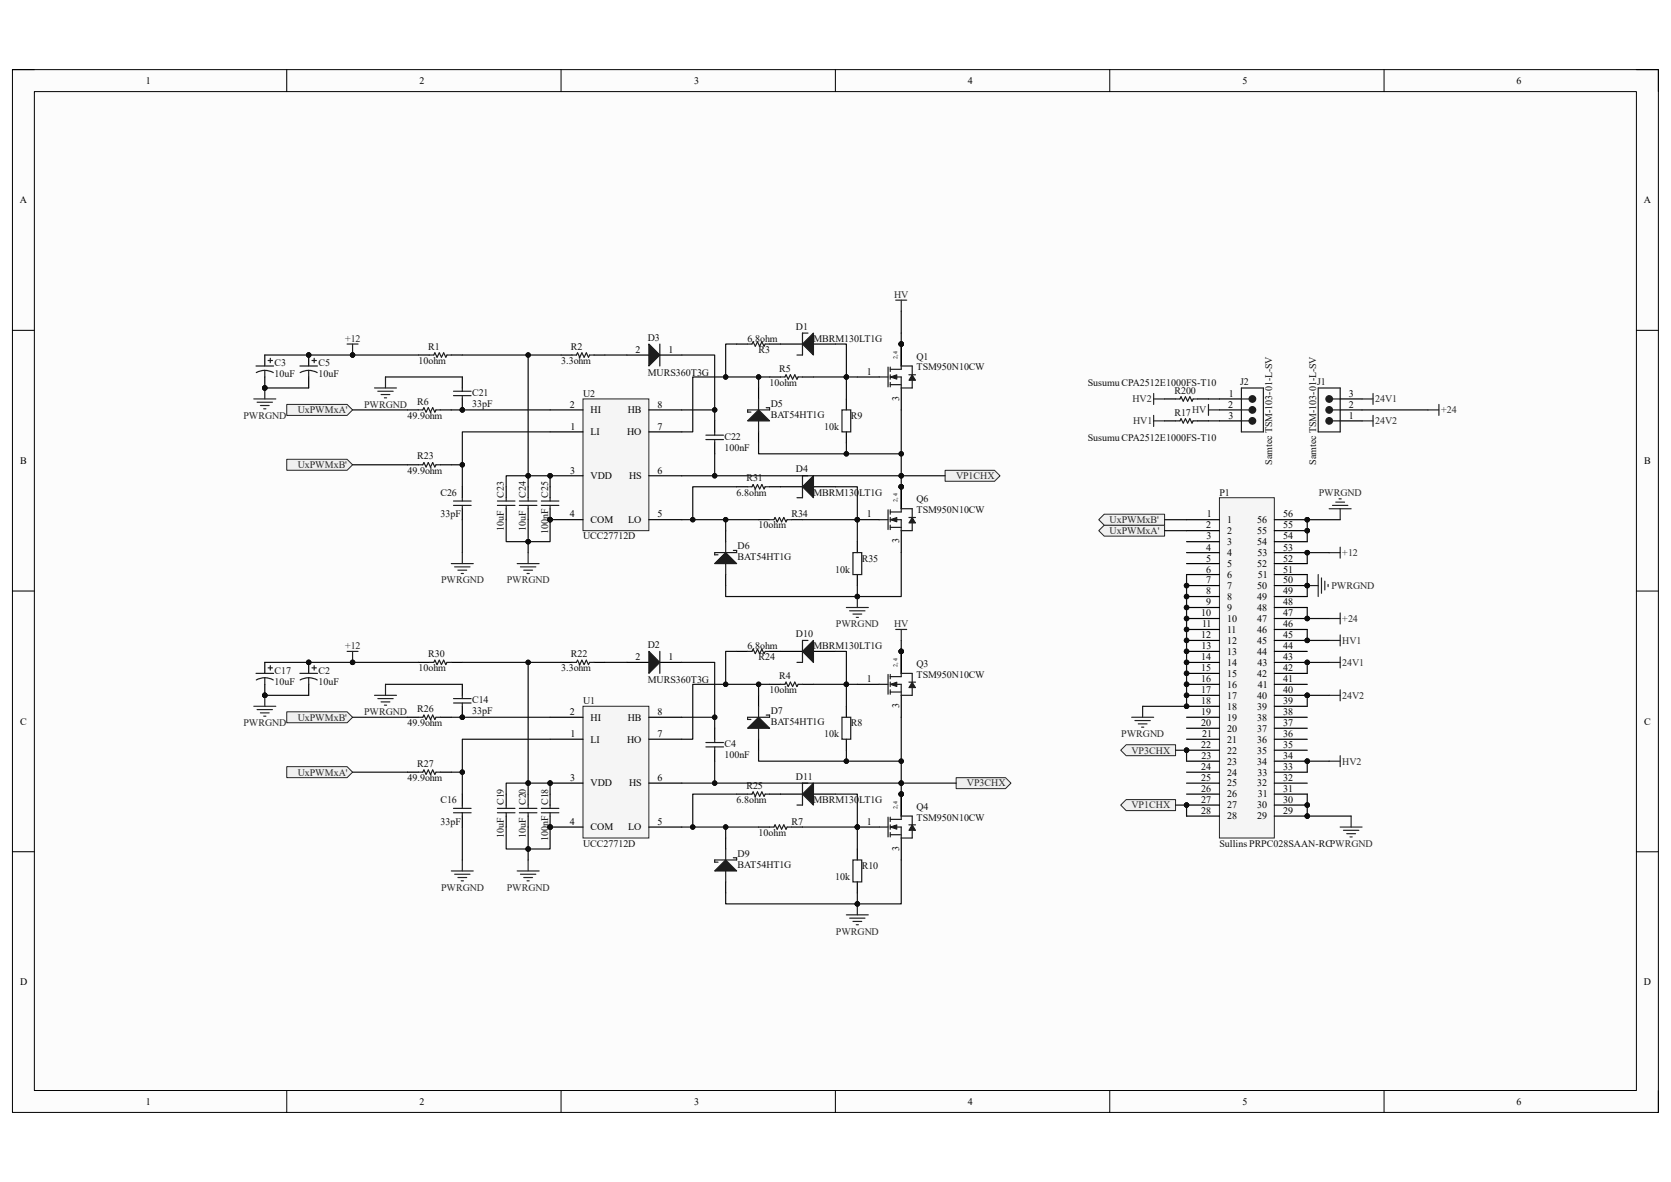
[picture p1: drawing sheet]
<svg xmlns="http://www.w3.org/2000/svg" width="297mm" height="210mm" viewBox="0 0 297 210" stroke-linecap="round" stroke-linejoin="round" font-family="sans-serif">
<defs><g id="words">
<g font-size="1.8">
<text x="25.9" y="14.9">1</text>
<text x="74.5" y="14.9">2</text>
<text x="123.4" y="14.9">3</text>
<text x="172" y="14.9">4</text>
<text x="220.9" y="14.9">5</text>
<text x="269.6" y="14.9">6</text>
<text x="3.5" y="36.1">A</text>
<text x="292.2" y="36.1">A</text>
<text x="112.9" y="62.7">2</text>
<text x="118.8" y="62.7">1</text>
<text x="154.1" y="66.6">1</text>
<text x="159.8" y="71.2" transform="rotate(-90 159.8 71.2)">3</text>
<text x="218.4" y="70.5">1</text>
<text x="239.8" y="70.5">3</text>
<text x="101.3" y="72.5">2</text>
<text x="101.4" y="76.4">1</text>
<text x="105" y="73.4">HI</text>
<text x="105" y="77.3">LI</text>
<text x="111.5" y="77.3">HO</text>
<text x="111.6" y="73.4">HB</text>
<text x="116.9" y="76.4">7</text>
<text x="116.9" y="72.5">8</text>
<text x="218.3" y="72.5">2</text>
<text x="218.4" y="74.4">3</text>
<text x="239.8" y="74.4">1</text>
<text x="239.8" y="72.5">2</text>
<text x="3.6" y="82.5">B</text>
<text x="292.3" y="82.5">B</text>
<text x="101.3" y="84.2">3</text>
<text x="105" y="85.1">VDD</text>
<text x="111.8" y="85.1">HS</text>
<text x="116.9" y="84.2">6</text>
<text x="101.3" y="91.9">4</text>
<text x="105" y="92.9">COM</text>
<text x="111.7" y="92.9">LO</text>
<text x="116.9" y="91.9">5</text>
<text x="154.1" y="91.9">1</text>
<text x="214.4" y="93.9">2</text>
<text x="214.5" y="95.8">3</text>
<text x="214.5" y="91.9">1</text>
<text x="218.1" y="94.9">2</text>
<text x="218.1" y="92.9">1</text>
<text x="223.4" y="92.9">56</text>
<text x="223.5" y="94.9">55</text>
<text x="228" y="95.8">54</text>
<text x="228" y="93.9">55</text>
<text x="228" y="91.9">56</text>
<text x="159.8" y="96.6" transform="rotate(-90 159.8 96.6)">3</text>
<text x="214.4" y="101.7">6</text>
<text x="214.4" y="97.8">4</text>
<text x="214.4" y="99.8">5</text>
<text x="218.1" y="100.8">5</text>
<text x="218.1" y="98.8">4</text>
<text x="218.1" y="96.8">3</text>
<text x="223.4" y="100.8">52</text>
<text x="223.4" y="96.8">54</text>
<text x="223.5" y="98.8">53</text>
<text x="228" y="101.7">51</text>
<text x="228" y="99.8">52</text>
<text x="228" y="97.8">53</text>
<text x="214.4" y="107.6">9</text>
<text x="214.4" y="103.7">7</text>
<text x="214.4" y="105.6">8</text>
<text x="218.1" y="106.6">8</text>
<text x="218.1" y="104.6">7</text>
<text x="218.1" y="102.7">6</text>
<text x="223.4" y="106.6">49</text>
<text x="223.4" y="104.6">50</text>
<text x="223.6" y="102.7">51</text>
<text x="228" y="107.6">48</text>
<text x="228" y="105.6">49</text>
<text x="228" y="103.7">50</text>
<text x="213.5" y="113.4">12</text>
<text x="213.5" y="109.5">10</text>
<text x="213.7" y="111.5">11</text>
<text x="218.1" y="112.4">11</text>
<text x="218.1" y="110.5">10</text>
<text x="218.1" y="108.5">9</text>
<text x="223.4" y="112.4">46</text>
<text x="223.4" y="110.5">47</text>
<text x="223.5" y="108.5">48</text>
<text x="228" y="113.4">45</text>
<text x="228" y="111.5">46</text>
<text x="228" y="109.5">47</text>
<text x="112.9" y="117.3">2</text>
<text x="118.8" y="117.3">1</text>
<text x="213.5" y="117.3">14</text>
<text x="213.5" y="119.3">15</text>
<text x="213.6" y="115.4">13</text>
<text x="218.1" y="118.3">14</text>
<text x="218.1" y="116.3">13</text>
<text x="218.1" y="114.4">12</text>
<text x="223.4" y="116.3">44</text>
<text x="223.5" y="114.4">45</text>
<text x="223.5" y="118.3">43</text>
<text x="228" y="119.3">42</text>
<text x="228" y="117.3">43</text>
<text x="228" y="115.4">44</text>
<text x="154.1" y="121.2">1</text>
<text x="159.8" y="125.8" transform="rotate(-90 159.8 125.8)">3</text>
<text x="213.5" y="123.1">17</text>
<text x="213.5" y="121.2">16</text>
<text x="213.5" y="125.1">18</text>
<text x="218.1" y="124.1">17</text>
<text x="218.1" y="122.2">16</text>
<text x="218.1" y="120.2">15</text>
<text x="223.4" y="124.1">40</text>
<text x="223.4" y="120.2">42</text>
<text x="223.6" y="122.2">41</text>
<text x="228" y="125.1">39</text>
<text x="228" y="123.1">40</text>
<text x="228" y="121.2">41</text>
<text x="3.6" y="128.8">C</text>
<text x="101.3" y="127.1">2</text>
<text x="101.4" y="131">1</text>
<text x="105" y="128.1">HI</text>
<text x="105" y="132">LI</text>
<text x="111.5" y="132">HO</text>
<text x="111.6" y="128.1">HB</text>
<text x="116.9" y="131">7</text>
<text x="116.9" y="127.1">8</text>
<text x="213.5" y="129">20</text>
<text x="213.5" y="127.1">19</text>
<text x="213.7" y="131">21</text>
<text x="218.1" y="132">21</text>
<text x="218.1" y="130">20</text>
<text x="218.1" y="128.1">19</text>
<text x="218.1" y="126.1">18</text>
<text x="223.4" y="132">36</text>
<text x="223.4" y="130">37</text>
<text x="223.4" y="126.1">39</text>
<text x="223.5" y="128.1">38</text>
<text x="228" y="131">36</text>
<text x="228" y="129">37</text>
<text x="228" y="127.1">38</text>
<text x="292.3" y="128.8">C</text>
<text x="213.5" y="136.8">24</text>
<text x="213.5" y="132.9">22</text>
<text x="213.6" y="134.9">23</text>
<text x="218.1" y="137.8">24</text>
<text x="218.1" y="135.8">23</text>
<text x="218.1" y="133.9">22</text>
<text x="223.4" y="135.8">34</text>
<text x="223.5" y="133.9">35</text>
<text x="223.5" y="137.8">33</text>
<text x="228" y="136.8">33</text>
<text x="228" y="134.9">34</text>
<text x="228" y="132.9">35</text>
<text x="101.3" y="138.8">3</text>
<text x="105" y="139.7">VDD</text>
<text x="111.8" y="139.7">HS</text>
<text x="116.9" y="138.8">6</text>
<text x="213.5" y="142.7">27</text>
<text x="213.5" y="140.7">26</text>
<text x="213.5" y="138.8">25</text>
<text x="218.1" y="143.6">27</text>
<text x="218.1" y="141.7">26</text>
<text x="218.1" y="139.7">25</text>
<text x="223.4" y="143.6">30</text>
<text x="223.4" y="139.7">32</text>
<text x="223.6" y="141.7">31</text>
<text x="228" y="142.7">30</text>
<text x="228" y="140.7">31</text>
<text x="228" y="138.8">32</text>
<text x="101.3" y="146.6">4</text>
<text x="105" y="147.5">COM</text>
<text x="111.7" y="147.5">LO</text>
<text x="116.9" y="146.6">5</text>
<text x="154.1" y="146.6">1</text>
<text x="213.5" y="144.6">28</text>
<text x="218.1" y="145.6">28</text>
<text x="223.4" y="145.6">29</text>
<text x="228" y="144.6">29</text>
<text x="159.8" y="151.2" transform="rotate(-90 159.8 151.2)">3</text>
<text x="3.6" y="175.1">D</text>
<text x="292.2" y="175.1">D</text>
<text x="25.9" y="196.3">1</text>
<text x="74.5" y="196.3">2</text>
<text x="123.4" y="196.3">3</text>
<text x="172" y="196.3">4</text>
<text x="220.9" y="196.3">5</text>
<text x="269.6" y="196.3">6</text>
</g>
<g font-size="1.8" fill="#262626">
<text x="158.9" y="53">HV</text>
<text x="61.3" y="60.7">+12</text>
<text x="201.3" y="71.5">HV2</text>
<text x="244.4" y="71.5">24V1</text>
<text x="43.3" y="74.4">PWRGND</text>
<text x="52.9" y="73.4">UxPWMxA'</text>
<text x="64.7" y="72.5">PWRGND</text>
<text x="201.4" y="75.4">HV1</text>
<text x="244.4" y="75.4">24V2</text>
<text x="256.2" y="73.4">+24</text>
<text x="52.9" y="83.2">UxPWMxB'</text>
<text x="169.9" y="85.1">VP1CHX</text>
<text x="234.4" y="88.1">PWRGND</text>
<text x="197.2" y="94.9">UxPWMxA'</text>
<text x="197.2" y="92.9">UxPWMxB'</text>
<text x="238.6" y="98.8">+12</text>
<text x="78.4" y="103.7">PWRGND</text>
<text x="90.1" y="103.7">PWRGND</text>
<text x="236.6" y="104.6">PWRGND</text>
<text x="148.6" y="111.5">PWRGND</text>
<text x="158.9" y="111.5">HV</text>
<text x="238.6" y="110.5">+24</text>
<text x="61.3" y="115.4">+12</text>
<text x="238.6" y="118.3">24V1</text>
<text x="238.6" y="114.4">HV1</text>
<text x="238.6" y="124.1">24V2</text>
<text x="43.3" y="129">PWRGND</text>
<text x="52.9" y="128.1">UxPWMxB'</text>
<text x="64.7" y="127.1">PWRGND</text>
<text x="199.3" y="131">PWRGND</text>
<text x="52.9" y="137.8">UxPWMxA'</text>
<text x="201.1" y="133.9">VP3CHX</text>
<text x="238.6" y="135.8">HV2</text>
<text x="171.9" y="139.7">VP3CHX</text>
<text x="201.1" y="143.6">VP1CHX</text>
<text x="78.4" y="158.3">PWRGND</text>
<text x="90.1" y="158.3">PWRGND</text>
<text x="148.6" y="166.1">PWRGND</text>
</g>
<g font-size="1.8" fill="#0e0e0e">
<text x="141.5" y="58.6">D1</text>
<text x="48.8" y="65.1">C3</text>
<text x="56.6" y="65.1">C5</text>
<text x="74.4" y="64.6">10ohm</text>
<text x="76.1" y="62.1">R1</text>
<text x="99.7" y="64.6">3.3ohm</text>
<text x="101.5" y="62.1">R2</text>
<text x="115.1" y="60.6">D3</text>
<text x="132.9" y="60.7">6.8ohm</text>
<text x="134.8" y="62.7">R3</text>
<text x="144.6" y="60.7">MBRM130LT1G</text>
<text x="162.9" y="63.9">Q1</text>
<text x="162.9" y="65.8">TSM950N10CW</text>
<text x="48.8" y="67">10uF</text>
<text x="56.6" y="67">10uF</text>
<text x="74.2" y="71.9">R6</text>
<text x="83.9" y="70.3">C21</text>
<text x="103.6" y="70.5">U2</text>
<text x="115.1" y="66.8">MURS360T3G</text>
<text x="136.8" y="68.5">10ohm</text>
<text x="138.5" y="66">R5</text>
<text x="193.3" y="68.5">Susumu CPA2512E1000FS-T10</text>
<text x="208.7" y="69.9">R200</text>
<text x="220.4" y="68.4">J2</text>
<text x="234.1" y="68.4">J1</text>
<text x="72.4" y="74.4">49.9ohm</text>
<text x="83.9" y="72.3">33pF</text>
<text x="137" y="72.3">D5</text>
<text x="137" y="74.2">BAT54HT1G</text>
<text x="146.5" y="76.4">10k</text>
<text x="151.2" y="74.4">R9</text>
<text x="208.7" y="73.8">R17HV</text>
<text x="74.2" y="81.6">R23</text>
<text x="128.8" y="78.1">C22</text>
<text x="128.8" y="80.1">100nF</text>
<text x="141.5" y="83.9">D4</text>
<text x="193.3" y="78.3">Susumu CPA2512E1000FS-T10</text>
<text x="226.1" y="82.6" transform="rotate(-90 226.1 82.6)">Samtec TSM-103-01-L-SV</text>
<text x="233.9" y="82.6" transform="rotate(-90 233.9 82.6)">Samtec TSM-103-01-L-SV</text>
<text x="72.4" y="84.2">49.9ohm</text>
<text x="78.3" y="88.1">C26</text>
<text x="89.6" y="88.4" transform="rotate(-90 89.6 88.4)">C23</text>
<text x="93.5" y="88.4" transform="rotate(-90 93.5 88.4)">C24</text>
<text x="97.4" y="88.4" transform="rotate(-90 97.4 88.4)">C25</text>
<text x="130.9" y="88.1">6.8ohm</text>
<text x="132.7" y="85.5">R31</text>
<text x="144.6" y="88.1">MBRM130LT1G</text>
<text x="162.9" y="89.2">Q6</text>
<text x="216.7" y="88.1">P1</text>
<text x="78.3" y="91.9">33pF</text>
<text x="89.6" y="94.3" transform="rotate(-90 89.6 94.3)">10uF</text>
<text x="93.5" y="94.3" transform="rotate(-90 93.5 94.3)">10uF</text>
<text x="97.4" y="94.8" transform="rotate(-90 97.4 94.8)">100nF</text>
<text x="103.6" y="95.8">UCC27712D</text>
<text x="134.8" y="93.9">10ohm</text>
<text x="140.7" y="91.9">R34</text>
<text x="162.9" y="91.2">TSM950N10CW</text>
<text x="131.1" y="97.6">D6</text>
<text x="131.1" y="99.6">BAT54HT1G</text>
<text x="148.5" y="101.7">10k</text>
<text x="153.2" y="99.8">R35</text>
<text x="141.5" y="113.2">D10</text>
<text x="48.8" y="119.7">C17</text>
<text x="56.6" y="119.7">C2</text>
<text x="74.4" y="119.3">10ohm</text>
<text x="76.1" y="116.7">R30</text>
<text x="99.7" y="119.3">3.3ohm</text>
<text x="101.5" y="116.7">R22</text>
<text x="115.1" y="115.2">D2</text>
<text x="132.9" y="115.4">6.8ohm</text>
<text x="134.8" y="117.3">R24</text>
<text x="144.6" y="115.4">MBRM130LT1G</text>
<text x="162.9" y="118.5">Q3</text>
<text x="48.8" y="121.6">10uF</text>
<text x="56.6" y="121.6">10uF</text>
<text x="83.9" y="124.9">C14</text>
<text x="103.6" y="125.1">U1</text>
<text x="115.1" y="121.4">MURS360T3G</text>
<text x="136.8" y="123.1">10ohm</text>
<text x="138.5" y="120.6">R4</text>
<text x="162.9" y="120.4">TSM950N10CW</text>
<text x="72.4" y="129">49.9ohm</text>
<text x="74.2" y="126.5">R26</text>
<text x="83.9" y="126.9">33pF</text>
<text x="137" y="126.9">D7</text>
<text x="137" y="128.8">BAT54HT1G</text>
<text x="146.5" y="131">10k</text>
<text x="151.2" y="129">R8</text>
<text x="74.2" y="136.2">R27</text>
<text x="128.8" y="132.7">C4</text>
<text x="128.8" y="134.7">100nF</text>
<text x="72.4" y="138.8">49.9ohm</text>
<text x="78.3" y="142.7">C16</text>
<text x="89.6" y="143" transform="rotate(-90 89.6 143)">C19</text>
<text x="93.5" y="143" transform="rotate(-90 93.5 143)">C20</text>
<text x="97.4" y="143" transform="rotate(-90 97.4 143)">C18</text>
<text x="130.9" y="142.7">6.8ohm</text>
<text x="132.7" y="140.1">R25</text>
<text x="141.5" y="138.6">D11</text>
<text x="144.6" y="142.7">MBRM130LT1G</text>
<text x="162.9" y="143.8">Q4</text>
<text x="78.3" y="146.6">33pF</text>
<text x="89.6" y="148.9" transform="rotate(-90 89.6 148.9)">10uF</text>
<text x="93.5" y="148.9" transform="rotate(-90 93.5 148.9)">10uF</text>
<text x="97.4" y="149.4" transform="rotate(-90 97.4 149.4)">100nF</text>
<text x="134.8" y="148.5">10ohm</text>
<text x="140.7" y="146.6">R7</text>
<text x="162.9" y="145.8">TSM950N10CW</text>
<text x="103.6" y="150.5">UCC27712D</text>
<text x="131.1" y="152.2">D9</text>
<text x="131.1" y="154.2">BAT54HT1G</text>
<text x="153.2" y="154.4">R10</text>
<text x="216.7" y="150.5">Sullins PRPC028SAAN-RCPWRGND</text>
<text x="148.5" y="156.3">10k</text>
</g>
<g font-size="1.1">
<text x="159.6" y="63.8" transform="rotate(-90 159.6 63.8)">2, 4</text>
<text x="159.6" y="89.2" transform="rotate(-90 159.6 89.2)">2, 4</text>
<text x="159.6" y="118.5" transform="rotate(-90 159.6 118.5)">2, 4</text>
<text x="159.6" y="143.8" transform="rotate(-90 159.6 143.8)">2, 4</text>
</g>
</g></defs>
<path d="M2.2 12.4h292.6v185.3h-292.6z" fill-rule="evenodd" fill="#fcfcfc"/>
<path d="M2.2 12.4h292.6v185.3h-292.6z" fill="none" stroke="#000" stroke-width=".18"/>
<path d="M6.1 16.3h284.8v177.5h-284.8z" fill-rule="evenodd" fill="#fcfcfc"/>
<g fill="none" stroke="#000" stroke-width=".18">
<path d="M2.2 12.4h3.9M6.1 16.3h284.8v177.5h-284.8zM51 12.4v3.9M99.7 12.4v3.9M148.5 12.4v3.9M197.3 12.4v3.9M246 12.4v3.9M290.9 12.4h3.9v3.9M2.2 58.7h3.9M290.9 58.7h3.9M2.2 105h3.9M290.9 105h3.9"/>
<path d="M2.2 151.3h3.9M290.9 151.3h3.9M51 193.8v3.9M99.7 193.8v3.9M148.5 193.8v3.9M197.3 193.8v3.9M246 193.8v3.9M294.8 193.8v3.9"/>
</g>
<path d="M111.4 117.7h3.9M117.3 117.7h3.9" fill="none" stroke="#000" stroke-width=".21"/>
<path d="M115.3 115.7l2 2-2 1.9z" fill="#1c1c1c"/>
<path d="M115.3 115.7l2 2-2 1.9zM117.3 115.7v3.9" fill="none" stroke="#1c1c1c" stroke-width=".21"/>
<path d="M45.1 125.5h3.9M45.7 126.1h2.7M46.3 126.7h1.5M46.9 127.2h.4M47.1 123.5v2" fill="none" stroke="#262626" stroke-width=".21"/>
<circle cx="47.1" cy="123.5" r=".39" fill="#0e0e0e"/>
<circle cx="47.1" cy="123.5" r=".39" fill="none" stroke="#0e0e0e" stroke-width=".18"/>
<path d="M61.7 115.7h1.9M62.7 115.7v2" fill="none" stroke="#262626" stroke-width=".21"/>
<circle cx="62.7" cy="117.7" r=".39" fill="#0e0e0e"/>
<circle cx="62.7" cy="117.7" r=".39" fill="none" stroke="#0e0e0e" stroke-width=".18"/>
<circle cx="160.2" cy="115.7" r=".39" fill="#0e0e0e"/>
<circle cx="160.2" cy="115.7" r=".39" fill="none" stroke="#0e0e0e" stroke-width=".18"/>
<circle cx="160.2" cy="115.7" r=".39" fill="#0e0e0e"/>
<circle cx="160.2" cy="115.7" r=".39" fill="none" stroke="#0e0e0e" stroke-width=".18"/>
<path d="M160.2 115.7v3.9" fill="none" stroke="#000" stroke-width=".21"/>
<circle cx="160.2" cy="115.7" r=".39" fill="#0e0e0e"/>
<circle cx="160.2" cy="115.7" r=".39" fill="none" stroke="#0e0e0e" stroke-width=".18"/>
<path d="M152.4 121.6h3.9M160.2 123.5v3.9" fill="none" stroke="#000" stroke-width=".21"/>
<path d="M157.8 119.8v3.5M158.2 119.8v.8M156.3 121.6h1.5M158.2 120.2h2M158.2 121.6h2v1.9M158.2 123h2M158.2 121.2v.8M158.2 122.6v.7" fill="none" stroke="#1c1c1c" stroke-width=".21"/>
<path d="M158.2 121.6l1.2-.4v.8z" fill="#1c1c1c"/>
<path d="M158.2 121.6l1.2-.4v.8z" fill="none" stroke="#1c1c1c" stroke-width=".18"/>
<path d="M162.1 119.6v1.6M162.1 122.2v1.3h-1.9" fill="none" stroke="#1c1c1c" stroke-width=".21"/>
<path d="M162.1 121.2l.6 1h-1.1z" fill="#1c1c1c"/>
<path d="M162.1 121.2l.6 1h-1.1z" fill="none" stroke="#1c1c1c" stroke-width=".18"/>
<path d="M161.6 121.2h1.1" fill="none" stroke="#1c1c1c" stroke-width=".21"/>
<path d="M160.2 115.7v3.9" fill="none" stroke="#000" stroke-width=".21"/>
<circle cx="160.2" cy="115.7" r=".39" fill="#0e0e0e"/>
<circle cx="160.2" cy="115.7" r=".39" fill="none" stroke="#0e0e0e" stroke-width=".18"/>
<path d="M162.1 119.6h-1.9v.6" fill="none" stroke="#1c1c1c" stroke-width=".21"/>
<circle cx="160.2" cy="141.1" r=".39" fill="#0e0e0e"/>
<circle cx="160.2" cy="141.1" r=".39" fill="none" stroke="#0e0e0e" stroke-width=".18"/>
<circle cx="152.4" cy="146.9" r=".39" fill="#0e0e0e"/>
<circle cx="152.4" cy="146.9" r=".39" fill="none" stroke="#0e0e0e" stroke-width=".18"/>
<circle cx="160.2" cy="141.1" r=".39" fill="#0e0e0e"/>
<circle cx="160.2" cy="141.1" r=".39" fill="none" stroke="#0e0e0e" stroke-width=".18"/>
<path d="M160.2 141.1v3.9" fill="none" stroke="#000" stroke-width=".21"/>
<circle cx="160.2" cy="141.1" r=".39" fill="#0e0e0e"/>
<circle cx="160.2" cy="141.1" r=".39" fill="none" stroke="#0e0e0e" stroke-width=".18"/>
<path d="M152.4 146.9h3.9" fill="none" stroke="#000" stroke-width=".21"/>
<circle cx="152.4" cy="146.9" r=".39" fill="#0e0e0e"/>
<circle cx="152.4" cy="146.9" r=".39" fill="none" stroke="#0e0e0e" stroke-width=".18"/>
<path d="M160.2 148.9v3.9" fill="none" stroke="#000" stroke-width=".21"/>
<path d="M156.3 146.9h1.5M157.8 145.2v3.5M158.2 145.6h2M158.2 146.9h2v2M158.2 148.3h2M158.2 145.2v.8M158.2 146.6v.7M158.2 147.9v.8" fill="none" stroke="#1c1c1c" stroke-width=".21"/>
<path d="M158.2 146.9l1.2-.3v.7z" fill="#1c1c1c"/>
<path d="M158.2 146.9l1.2-.3v.7z" fill="none" stroke="#1c1c1c" stroke-width=".18"/>
<path d="M162.1 147.5v1.4h-1.9M162.1 145v1.6" fill="none" stroke="#1c1c1c" stroke-width=".21"/>
<path d="M162.1 146.6l.6 .9h-1.1z" fill="#1c1c1c"/>
<path d="M162.1 146.6l.6 .9h-1.1z" fill="none" stroke="#1c1c1c" stroke-width=".18"/>
<path d="M161.6 146.6h1.1" fill="none" stroke="#1c1c1c" stroke-width=".21"/>
<path d="M160.2 141.1v3.9" fill="none" stroke="#000" stroke-width=".21"/>
<circle cx="160.2" cy="141.1" r=".39" fill="#0e0e0e"/>
<circle cx="160.2" cy="141.1" r=".39" fill="none" stroke="#0e0e0e" stroke-width=".18"/>
<path d="M162.1 145h-1.9v.6" fill="none" stroke="#1c1c1c" stroke-width=".21"/>
<path d="M150.4 162.5h3.9M151 163.1h2.7M151.6 163.7h1.6M152.2 164.3h.4M152.4 160.6v1.9" fill="none" stroke="#262626" stroke-width=".21"/>
<circle cx="152.4" cy="160.6" r=".39" fill="#0e0e0e"/>
<circle cx="152.4" cy="160.6" r=".39" fill="none" stroke="#0e0e0e" stroke-width=".18"/>
<path d="M159.2 111.8h2M160.2 111.8v2M91.9 154.7h3.9M92.5 155.3h2.7M93.1 155.9h1.6M93.7 156.5h.4M93.9 152.8v1.9" fill="none" stroke="#262626" stroke-width=".21"/>
<path d="M51 71.9h10.7l1 .9-1 1h-10.7z" fill-rule="evenodd" fill="#f0f0f0"/>
<path d="M51 71.9h10.7l1 .9-1 1h-10.7z" fill="none" stroke="#262626" stroke-width=".18"/>
<path d="M51 126.5h10.7l1 .9-1 1h-10.7z" fill-rule="evenodd" fill="#f0f0f0"/>
<path d="M51 126.5h10.7l1 .9-1 1h-10.7z" fill="none" stroke="#262626" stroke-width=".18"/>
<path d="M207 70.9h1.9M212.9 70.9h1.9" fill="none" stroke="#000" stroke-width=".21"/>
<path d="M208.9 70.9h.8l.2-.4 .4 .8 .4-.8 .4 .8 .4-.8 .4 .8 .2-.4h.8" fill="none" stroke="#1c1c1c" stroke-width=".21"/>
<circle cx="97.8" cy="139.1" r=".39" fill="#0e0e0e"/>
<circle cx="97.8" cy="139.1" r=".39" fill="none" stroke="#0e0e0e" stroke-width=".18"/>
<circle cx="97.8" cy="146.9" r=".39" fill="#0e0e0e"/>
<circle cx="97.8" cy="146.9" r=".39" fill="none" stroke="#0e0e0e" stroke-width=".18"/>
<path d="M103.6 125.5h11.7v23.4h-11.7z" fill-rule="evenodd" fill="#f5f5f5"/>
<path d="M103.6 125.5h11.7v23.4h-11.7z" fill="none" stroke="#262626" stroke-width=".18"/>
<path d="M97.8 139.1h5.8" fill="none" stroke="#000" stroke-width=".21"/>
<circle cx="97.8" cy="139.1" r=".39" fill="#0e0e0e"/>
<circle cx="97.8" cy="139.1" r=".39" fill="none" stroke="#0e0e0e" stroke-width=".18"/>
<path d="M97.8 127.4h5.8M97.8 131.3h5.8M97.8 146.9h5.8" fill="none" stroke="#000" stroke-width=".21"/>
<circle cx="97.8" cy="146.9" r=".39" fill="#0e0e0e"/>
<circle cx="97.8" cy="146.9" r=".39" fill="none" stroke="#0e0e0e" stroke-width=".18"/>
<path d="M138.7 115.7h3.9M144.6 115.7h3.9M115.3 139.1h5.9M115.3 131.3h5.9M115.3 127.4h5.9M115.3 146.9h5.9" fill="none" stroke="#000" stroke-width=".21"/>
<path d="M80.2 154.7h3.9M80.8 155.3h2.7M81.4 155.9h1.6M82 156.5h.4M82.2 152.8v1.9" fill="none" stroke="#262626" stroke-width=".21"/>
<path d="M142.6 115.7l2-1.9v3.9z" fill="#1c1c1c"/>
<path d="M142.6 115.7l2-1.9v3.9zM143.6 113.8h-1v3.9h-.9" fill="none" stroke="#1c1c1c" stroke-width=".21"/>
<path d="M138.7 141.1h3.9M144.6 141.1h3.9" fill="none" stroke="#000" stroke-width=".21"/>
<path d="M144.6 139.1v3.9l-2-1.9z" fill="#1c1c1c"/>
<g fill="none" stroke="#1c1c1c" stroke-width=".21">
<path d="M101.7 117.7h.8l.2-.4 .3 .8 .4-.8 .4 .8 .4-.8 .4 .8 .2-.4h.8M132.9 115.7h.8l.2-.3 .3 .7 .4-.7 .4 .7 .4-.7 .4 .7 .2-.4h.8M74.4 127.4h.8l.1-.3 .4 .7 .4-.7 .4 .7 .4-.7 .4 .7 .2-.4h.8M74.4 137.2h.8l.1-.4 .4 .8 .4-.8 .4 .8 .4-.8 .4 .8 .2-.4h.8M138.7 121.6h.8l.2-.4 .4 .8 .4-.8 .4 .8 .4-.8 .4 .8 .2-.4h.7M143.6 139.1h-1v3.9h-.9M144.6 139.1v3.9l-2-1.9zM149.7 127.4h1.5v3.9h-1.5zM80.6 143.6h3.1M80.6 144.4h3.1M82.2 143v.6M82.2 144.4v.6"/>
<path d="M132.9 141.1h.8l.2-.4 .3 .8 .4-.8 .4 .8 .4-.8 .4 .8 .2-.4h.8M136.8 146.9h.8l.2-.3 .3 .7 .4-.7 .4 .7 .4-.7 .4 .7 .2-.4h.8M151.6 152.8h1.6v3.9h-1.6z"/>
</g>
<g fill="none" stroke="#000" stroke-width=".21">
<path d="M99.7 117.7h2M105.6 117.7h1.9M130.9 115.7h2M136.8 115.7h1.9M72.4 127.4h2M72.4 137.2h2M78.3 127.4h1.9M78.3 137.2h1.9M136.8 121.6h1.9M142.6 121.6h2M150.4 125.5v1.9M150.4 131.3v2"/>
<path d="M82.2 141.1v1.9M82.2 145v1.9M130.9 141.1h2M134.8 146.9h2M136.8 141.1h1.9M140.7 146.9h1.9M152.4 150.8v2M152.4 156.7v1.9"/>
</g>
<circle cx="82.2" cy="127.4" r=".39" fill="#0e0e0e"/>
<circle cx="82.2" cy="127.4" r=".39" fill="none" stroke="#0e0e0e" stroke-width=".18"/>
<path d="M82.2 125.5v1.9" fill="none" stroke="#000" stroke-width=".21"/>
<circle cx="82.2" cy="127.4" r=".39" fill="#0e0e0e"/>
<circle cx="82.2" cy="127.4" r=".39" fill="none" stroke="#0e0e0e" stroke-width=".18"/>
<path d="M74.4 117.7h1.9M80.2 117.7h2M82.2 121.6v1.9" fill="none" stroke="#000" stroke-width=".21"/>
<path d="M76.3 117.7h.8l.2-.4 .4 .8 .4-.8 .4 .8 .4-.8 .3 .8 .2-.4h.8M80.6 124.1h3.1M80.6 124.9h3.1M82.2 123.5v.6M82.2 124.9v.6" fill="none" stroke="#1c1c1c" stroke-width=".21"/>
<path d="M66.6 123.5h3.9M67.2 124.1h2.7M67.7 124.7h1.6M68.3 125.3h.4M68.5 121.6v1.9" fill="none" stroke="#262626" stroke-width=".21"/>
<circle cx="47.1" cy="123.5" r=".39" fill="#0e0e0e"/>
<circle cx="47.1" cy="123.5" r=".39" fill="none" stroke="#0e0e0e" stroke-width=".18"/>
<path d="M47.1 117.7v1.9M47.1 121.6v1.9" fill="none" stroke="#000" stroke-width=".21"/>
<circle cx="47.1" cy="123.5" r=".39" fill="#0e0e0e"/>
<circle cx="47.1" cy="123.5" r=".39" fill="none" stroke="#0e0e0e" stroke-width=".18"/>
<path d="M45.5 119.6h3.1M47.7 118.7h.7M48 118.3v.8M47.1 120.4l.7 .1 .8 .3M47.1 120.4l-.8 .1-.7 .3M47.1 120.4v1.2" fill="none" stroke="#1c1c1c" stroke-width=".21"/>
<circle cx="54.9" cy="117.7" r=".39" fill="#0e0e0e"/>
<circle cx="54.9" cy="117.7" r=".39" fill="none" stroke="#0e0e0e" stroke-width=".18"/>
<path d="M54.9 117.7v1.9" fill="none" stroke="#000" stroke-width=".21"/>
<circle cx="54.9" cy="117.7" r=".39" fill="#0e0e0e"/>
<circle cx="54.9" cy="117.7" r=".39" fill="none" stroke="#0e0e0e" stroke-width=".18"/>
<path d="M54.9 121.6v1.9" fill="none" stroke="#000" stroke-width=".21"/>
<path d="M53.3 119.6h3.1M55.5 118.7h.7M55.8 118.3v.8M54.9 120.4l.7 .1 .8 .3M54.9 120.4l-.8 .1-.7 .3M54.9 120.4v1.2" fill="none" stroke="#1c1c1c" stroke-width=".21"/>
<circle cx="97.8" cy="146.9" r=".39" fill="#0e0e0e"/>
<circle cx="97.8" cy="146.9" r=".39" fill="none" stroke="#0e0e0e" stroke-width=".18"/>
<path d="M97.8 145v1.9" fill="none" stroke="#000" stroke-width=".21"/>
<circle cx="97.8" cy="146.9" r=".39" fill="#0e0e0e"/>
<circle cx="97.8" cy="146.9" r=".39" fill="none" stroke="#0e0e0e" stroke-width=".18"/>
<path d="M111.4 63.1h3.9M117.3 63.1h3.9M90 141.1v1.9M90 145v1.9M93.9 141.1v1.9M93.9 145v1.9M97.8 141.1v1.9" fill="none" stroke="#000" stroke-width=".21"/>
<path d="M88.4 143.6h3.1M88.4 144.4h3.1M90 143v.6M90 144.4v.6M92.3 143.6h3.1M92.3 144.4h3.1M93.9 143v.6M93.9 144.4v.6M96.2 143.6h3.1M96.2 144.4h3.1M97.8 143v.6M97.8 144.4v.6" fill="none" stroke="#1c1c1c" stroke-width=".21"/>
<path d="M115.3 61.1l2 2-2 1.9z" fill="#1c1c1c"/>
<path d="M115.3 61.1l2 2-2 1.9zM117.3 61.1v3.9" fill="none" stroke="#1c1c1c" stroke-width=".21"/>
<path d="M45.1 70.9h3.9M45.7 71.5h2.7M46.3 72.1h1.5M46.9 72.6h.4M47.1 68.9v2" fill="none" stroke="#262626" stroke-width=".21"/>
<circle cx="47.1" cy="68.9" r=".39" fill="#0e0e0e"/>
<circle cx="47.1" cy="68.9" r=".39" fill="none" stroke="#0e0e0e" stroke-width=".18"/>
<path d="M61.7 61.1h1.9M62.7 61.1v2" fill="none" stroke="#262626" stroke-width=".21"/>
<circle cx="62.7" cy="63.1" r=".39" fill="#0e0e0e"/>
<circle cx="62.7" cy="63.1" r=".39" fill="none" stroke="#0e0e0e" stroke-width=".18"/>
<circle cx="160.2" cy="61.1" r=".39" fill="#0e0e0e"/>
<circle cx="160.2" cy="61.1" r=".39" fill="none" stroke="#0e0e0e" stroke-width=".18"/>
<circle cx="160.2" cy="61.1" r=".39" fill="#0e0e0e"/>
<circle cx="160.2" cy="61.1" r=".39" fill="none" stroke="#0e0e0e" stroke-width=".18"/>
<path d="M160.2 61.1v3.9" fill="none" stroke="#000" stroke-width=".21"/>
<circle cx="160.2" cy="61.1" r=".39" fill="#0e0e0e"/>
<circle cx="160.2" cy="61.1" r=".39" fill="none" stroke="#0e0e0e" stroke-width=".18"/>
<path d="M152.4 67h3.9M160.2 68.9v3.9" fill="none" stroke="#000" stroke-width=".21"/>
<path d="M156.3 67h1.5M157.8 65.2v3.5M158.2 65.6h2M158.2 67h2v1.9M158.2 68.3h2M158.2 65.2v.8M158.2 66.6v.8M158.2 68v.7" fill="none" stroke="#1c1c1c" stroke-width=".21"/>
<path d="M158.2 67l1.2-.4v.8z" fill="#1c1c1c"/>
<path d="M158.2 67l1.2-.4v.8z" fill="none" stroke="#1c1c1c" stroke-width=".18"/>
<path d="M162.1 67.6v1.3h-1.9M162.1 65v1.6" fill="none" stroke="#1c1c1c" stroke-width=".21"/>
<path d="M162.1 66.6l.6 1h-1.1z" fill="#1c1c1c"/>
<path d="M162.1 66.6l.6 1h-1.1z" fill="none" stroke="#1c1c1c" stroke-width=".18"/>
<path d="M161.6 66.6h1.1" fill="none" stroke="#1c1c1c" stroke-width=".21"/>
<path d="M160.2 61.1v3.9" fill="none" stroke="#000" stroke-width=".21"/>
<circle cx="160.2" cy="61.1" r=".39" fill="#0e0e0e"/>
<circle cx="160.2" cy="61.1" r=".39" fill="none" stroke="#0e0e0e" stroke-width=".18"/>
<path d="M162.1 65h-1.9v.6" fill="none" stroke="#1c1c1c" stroke-width=".21"/>
<circle cx="160.2" cy="86.5" r=".39" fill="#0e0e0e"/>
<circle cx="160.2" cy="86.5" r=".39" fill="none" stroke="#0e0e0e" stroke-width=".18"/>
<circle cx="152.4" cy="92.3" r=".39" fill="#0e0e0e"/>
<circle cx="152.4" cy="92.3" r=".39" fill="none" stroke="#0e0e0e" stroke-width=".18"/>
<circle cx="160.2" cy="86.5" r=".39" fill="#0e0e0e"/>
<circle cx="160.2" cy="86.5" r=".39" fill="none" stroke="#0e0e0e" stroke-width=".18"/>
<path d="M160.2 86.5v3.9" fill="none" stroke="#000" stroke-width=".21"/>
<circle cx="160.2" cy="86.5" r=".39" fill="#0e0e0e"/>
<circle cx="160.2" cy="86.5" r=".39" fill="none" stroke="#0e0e0e" stroke-width=".18"/>
<path d="M152.4 92.3h3.9" fill="none" stroke="#000" stroke-width=".21"/>
<circle cx="152.4" cy="92.3" r=".39" fill="#0e0e0e"/>
<circle cx="152.4" cy="92.3" r=".39" fill="none" stroke="#0e0e0e" stroke-width=".18"/>
<path d="M160.2 94.3v3.9" fill="none" stroke="#000" stroke-width=".21"/>
<path d="M156.3 92.3h1.5M157.8 90.6v3.5M158.2 91h2M158.2 92.3h2v2M158.2 93.7h2M158.2 90.6v.8M158.2 91.9v.8M158.2 93.3v.8" fill="none" stroke="#1c1c1c" stroke-width=".21"/>
<path d="M158.2 92.3l1.2-.4v.8z" fill="#1c1c1c"/>
<path d="M158.2 92.3l1.2-.4v.8z" fill="none" stroke="#1c1c1c" stroke-width=".18"/>
<path d="M162.1 92.9v1.4h-1.9M162.1 90.4v1.5" fill="none" stroke="#1c1c1c" stroke-width=".21"/>
<path d="M162.1 91.9l.6 1h-1.1z" fill="#1c1c1c"/>
<path d="M162.1 91.9l.6 1h-1.1z" fill="none" stroke="#1c1c1c" stroke-width=".18"/>
<path d="M161.6 91.9h1.1" fill="none" stroke="#1c1c1c" stroke-width=".21"/>
<path d="M160.2 86.5v3.9" fill="none" stroke="#000" stroke-width=".21"/>
<circle cx="160.2" cy="86.5" r=".39" fill="#0e0e0e"/>
<circle cx="160.2" cy="86.5" r=".39" fill="none" stroke="#0e0e0e" stroke-width=".18"/>
<path d="M162.1 90.4h-1.9v.6" fill="none" stroke="#1c1c1c" stroke-width=".21"/>
<path d="M150.4 107.9h3.9M151 108.5h2.7M151.6 109.1h1.6M152.2 109.7h.4M152.4 106v1.9" fill="none" stroke="#262626" stroke-width=".21"/>
<circle cx="152.4" cy="106" r=".39" fill="#0e0e0e"/>
<circle cx="152.4" cy="106" r=".39" fill="none" stroke="#0e0e0e" stroke-width=".18"/>
<path d="M93.9 98.2v1.9M91.9 100.1h3.9M92.5 100.7h2.7M93.1 101.3h1.6M93.7 101.9h.4" fill="none" stroke="#262626" stroke-width=".21"/>
<circle cx="97.8" cy="84.5" r=".39" fill="#0e0e0e"/>
<circle cx="97.8" cy="84.5" r=".39" fill="none" stroke="#0e0e0e" stroke-width=".18"/>
<circle cx="97.8" cy="92.3" r=".39" fill="#0e0e0e"/>
<circle cx="97.8" cy="92.3" r=".39" fill="none" stroke="#0e0e0e" stroke-width=".18"/>
<path d="M103.6 70.9h11.7v23.4h-11.7z" fill-rule="evenodd" fill="#f5f5f5"/>
<path d="M103.6 70.9h11.7v23.4h-11.7z" fill="none" stroke="#262626" stroke-width=".18"/>
<path d="M97.8 84.5h5.8" fill="none" stroke="#000" stroke-width=".21"/>
<circle cx="97.8" cy="84.5" r=".39" fill="#0e0e0e"/>
<circle cx="97.8" cy="84.5" r=".39" fill="none" stroke="#0e0e0e" stroke-width=".18"/>
<path d="M97.8 72.8h5.8M97.8 76.7h5.8M97.8 92.3h5.8" fill="none" stroke="#000" stroke-width=".21"/>
<circle cx="97.8" cy="92.3" r=".39" fill="#0e0e0e"/>
<circle cx="97.8" cy="92.3" r=".39" fill="none" stroke="#0e0e0e" stroke-width=".18"/>
<path d="M115.3 76.7h5.9M115.3 72.8h5.9M138.7 61.1h3.9M144.6 61.1h3.9M115.3 92.3h5.9M115.3 84.5h5.9" fill="none" stroke="#000" stroke-width=".21"/>
<path d="M82.2 98.2v1.9M80.2 100.1h3.9M80.8 100.7h2.7M81.4 101.3h1.6M82 101.9h.4" fill="none" stroke="#262626" stroke-width=".21"/>
<path d="M142.6 61.1l2-1.9v3.9z" fill="#1c1c1c"/>
<path d="M143.6 59.2h-1v3.9h-.9M142.6 61.1l2-1.9v3.9z" fill="none" stroke="#1c1c1c" stroke-width=".21"/>
<path d="M138.7 86.5h3.9M144.6 86.5h3.9" fill="none" stroke="#000" stroke-width=".21"/>
<path d="M144.6 84.5v3.9l-2-1.9z" fill="#1c1c1c"/>
<g fill="none" stroke="#1c1c1c" stroke-width=".21">
<path d="M74.4 72.8h.7l.2-.4 .4 .8 .4-.8 .4 .8 .4-.8 .4 .8 .2-.4h.8M101.7 63.1h.8l.2-.4 .3 .8 .4-.8 .4 .8 .4-.8 .4 .8 .2-.4h.8M132.9 61.1h.8l.2-.4 .3 .8 .4-.8 .4 .8 .4-.8 .4 .8 .2-.4h.8M138.7 67h.8l.2-.4 .4 .8 .4-.8 .4 .8 .4-.8 .4 .8 .2-.4h.7M149.7 72.8h1.5v3.9h-1.5zM74.4 82.6h.7l.2-.4 .4 .8 .4-.8 .4 .8 .4-.8 .4 .8 .2-.4h.8M80.6 89h3.1M80.6 89.8h3.1M82.2 88.4v.6M82.2 89.8v.6M132.9 86.5h.8l.2-.4 .3 .8 .4-.8 .4 .8 .4-.8 .4 .8 .2-.4h.8M136.8 92.3h.8l.2-.4 .3 .8 .4-.8 .4 .8 .4-.8 .4 .8 .2-.4h.8"/>
<path d="M143.6 84.5h-1v3.9h-.9M144.6 84.5v3.9l-2-1.9zM151.6 98.2h1.6v3.9h-1.6z"/>
</g>
<g fill="none" stroke="#000" stroke-width=".21">
<path d="M72.4 72.8h2M78.3 72.8h1.9M99.7 63.1h2M105.6 63.1h1.9M130.9 61.1h2M136.8 67h1.9M136.8 61.1h1.9M142.6 67h2M150.4 70.9v1.9M150.4 76.7v2M72.4 82.6h2M78.3 82.6h1.9"/>
<path d="M82.2 86.5v1.9M82.2 90.4v1.9M130.9 86.5h2M134.8 92.3h2M136.8 86.5h1.9M140.7 92.3h1.9M152.4 96.2v2M152.4 102.1v1.9"/>
</g>
<circle cx="82.2" cy="72.8" r=".39" fill="#0e0e0e"/>
<circle cx="82.2" cy="72.8" r=".39" fill="none" stroke="#0e0e0e" stroke-width=".18"/>
<path d="M82.2 70.9v1.9" fill="none" stroke="#000" stroke-width=".21"/>
<circle cx="82.2" cy="72.8" r=".39" fill="#0e0e0e"/>
<circle cx="82.2" cy="72.8" r=".39" fill="none" stroke="#0e0e0e" stroke-width=".18"/>
<path d="M74.4 63.1h1.9M80.2 63.1h2M82.2 67v1.9" fill="none" stroke="#000" stroke-width=".21"/>
<path d="M76.3 63.1h.8l.2-.4 .4 .8 .4-.8 .4 .8 .4-.8 .3 .8 .2-.4h.8M80.6 69.5h3.1M80.6 70.3h3.1M82.2 68.9v.6M82.2 70.3v.6" fill="none" stroke="#1c1c1c" stroke-width=".21"/>
<path d="M66.6 68.9h3.9M67.2 69.5h2.7M67.7 70.1h1.6M68.3 70.7h.4M68.5 67v1.9" fill="none" stroke="#262626" stroke-width=".21"/>
<circle cx="47.1" cy="68.9" r=".39" fill="#0e0e0e"/>
<circle cx="47.1" cy="68.9" r=".39" fill="none" stroke="#0e0e0e" stroke-width=".18"/>
<path d="M47.1 63.1v1.9M47.1 67v1.9" fill="none" stroke="#000" stroke-width=".21"/>
<circle cx="47.1" cy="68.9" r=".39" fill="#0e0e0e"/>
<circle cx="47.1" cy="68.9" r=".39" fill="none" stroke="#0e0e0e" stroke-width=".18"/>
<path d="M45.5 65h3.1M47.1 65.8l.7 .1 .8 .3M47.1 65.8l-.8 .1-.7 .3M47.1 65.8v1.2M47.7 64.1h.7M48 63.7v.7" fill="none" stroke="#1c1c1c" stroke-width=".21"/>
<circle cx="54.9" cy="63.1" r=".39" fill="#0e0e0e"/>
<circle cx="54.9" cy="63.1" r=".39" fill="none" stroke="#0e0e0e" stroke-width=".18"/>
<path d="M54.9 63.1v1.9" fill="none" stroke="#000" stroke-width=".21"/>
<circle cx="54.9" cy="63.1" r=".39" fill="#0e0e0e"/>
<circle cx="54.9" cy="63.1" r=".39" fill="none" stroke="#0e0e0e" stroke-width=".18"/>
<path d="M54.9 67v1.9" fill="none" stroke="#000" stroke-width=".21"/>
<path d="M53.3 65h3.1M54.9 65.8l.7 .1 .8 .3M54.9 65.8l-.8 .1-.7 .3M54.9 65.8v1.2M55.5 64.1h.7M55.8 63.7v.7" fill="none" stroke="#1c1c1c" stroke-width=".21"/>
<circle cx="97.8" cy="92.3" r=".39" fill="#0e0e0e"/>
<circle cx="97.8" cy="92.3" r=".39" fill="none" stroke="#0e0e0e" stroke-width=".18"/>
<path d="M97.8 90.4v1.9" fill="none" stroke="#000" stroke-width=".21"/>
<circle cx="97.8" cy="92.3" r=".39" fill="#0e0e0e"/>
<circle cx="97.8" cy="92.3" r=".39" fill="none" stroke="#0e0e0e" stroke-width=".18"/>
<path d="M216.7 70.9h4M216.7 72.8h4M90 86.5v1.9M90 90.4v1.9M93.9 86.5v1.9M93.9 90.4v1.9M97.8 86.5v1.9" fill="none" stroke="#000" stroke-width=".21"/>
<g fill="none" stroke="#1c1c1c" stroke-width=".21">
<path d="M220.7 72.8h1.3M88.4 89h3.1M88.4 89.8h3.1M90 88.4v.6M90 89.8v.6M92.3 89h3.1M92.3 89.8h3.1M93.9 88.4v.6M93.9 89.8v.6M96.2 89h3.1M96.2 89.8h3.1M97.8 88.4v.6"/>
<path d="M97.8 89.8v.6"/>
</g>
<circle cx="222.6" cy="72.8" r=".59" fill="#1c1c1c"/>
<g fill="none" stroke="#1c1c1c" stroke-width=".21">
<path d="M220.7 70.9h1.3"/>
<circle cx="222.6" cy="72.8" r=".59"/>
</g>
<circle cx="222.6" cy="70.9" r=".59" fill="#1c1c1c"/>
<g fill="none" stroke="#1c1c1c" stroke-width=".21">
<path d="M220.7 68.9h3.9v7.8h-3.9z"/>
<circle cx="222.6" cy="70.9" r=".59"/>
</g>
<path d="M216.7 74.8h4" fill="none" stroke="#000" stroke-width=".21"/>
<circle cx="222.6" cy="74.8" r=".59" fill="#1c1c1c"/>
<g fill="none" stroke="#1c1c1c" stroke-width=".21">
<path d="M220.7 74.8h1.3"/>
<circle cx="222.6" cy="74.8" r=".59"/>
</g>
<path d="M159.2 53.3h2M160.2 53.3v2M205.1 69.9v2M205.1 73.8v2M205.1 70.9h1.9M205.1 74.8h1.9M214.8 71.9v1.9M214.8 72.8h1.9" fill="none" stroke="#262626" stroke-width=".21"/>
<path d="M51 81.6h10.7l1 1-1 1h-10.7z" fill-rule="evenodd" fill="#f0f0f0"/>
<path d="M51 81.6h10.7l1 1-1 1h-10.7z" fill="none" stroke="#262626" stroke-width=".18"/>
<path d="M51 136.2h10.7l1 1-1 1h-10.7z" fill-rule="evenodd" fill="#f0f0f0"/>
<path d="M51 136.2h10.7l1 1-1 1h-10.7z" fill="none" stroke="#262626" stroke-width=".18"/>
<path d="M129 94.3v1.9M129 102.1v1.9" fill="none" stroke="#000" stroke-width=".21"/>
<path d="M129 96.2v5.9" fill="none" stroke="#1c1c1c" stroke-width=".21"/>
<path d="M129 98.2l1.9 1.9h-3.9z" fill="#1c1c1c"/>
<path d="M129 98.2l1.9 1.9h-3.9zM130.3 97.8h.6v.4h-3.9v.4h.6M129 150.8v5.9" fill="none" stroke="#1c1c1c" stroke-width=".21"/>
<path d="M129 148.9v1.9M129 156.7v1.9" fill="none" stroke="#000" stroke-width=".21"/>
<path d="M129 152.8l1.9 1.9h-3.9z" fill="#1c1c1c"/>
<path d="M134.8 125.5v5.8M129 152.8l1.9 1.9h-3.9zM130.3 152.4h.6v.4h-3.9v.4h.6" fill="none" stroke="#1c1c1c" stroke-width=".21"/>
<path d="M134.8 123.5v2M134.8 131.3v2" fill="none" stroke="#000" stroke-width=".21"/>
<path d="M134.8 127.4l2 2h-3.9z" fill="#1c1c1c"/>
<path d="M134.8 70.9v5.8M134.8 127.4l2 2h-3.9zM136.2 127.1h.6v.3h-3.9v.4h.6" fill="none" stroke="#1c1c1c" stroke-width=".21"/>
<path d="M134.8 68.9v2M134.8 76.7v2" fill="none" stroke="#000" stroke-width=".21"/>
<path d="M134.8 72.8l2 2h-3.9z" fill="#1c1c1c"/>
<path d="M134.8 72.8l2 2h-3.9zM136.2 72.4h.6v.4h-3.9v.4h.6M208.9 74.8h.8l.2-.4 .4 .8 .4-.8 .4 .8 .4-.8 .4 .8 .2-.4h.8" fill="none" stroke="#1c1c1c" stroke-width=".21"/>
<path d="M207 74.8h1.9M212.9 74.8h1.9" fill="none" stroke="#000" stroke-width=".21"/>
<path d="M195.3 94.3l1-1h10.7v2h-10.7z" fill-rule="evenodd" fill="#f0f0f0"/>
<path d="M195.3 94.3l1-1h10.7v2h-10.7z" fill="none" stroke="#262626" stroke-width=".18"/>
<path d="M195.3 92.3l1-.9h10.7v1.9h-10.7z" fill-rule="evenodd" fill="#f0f0f0"/>
<path d="M195.3 92.3l1-.9h10.7v1.9h-10.7z" fill="none" stroke="#262626" stroke-width=".18"/>
<path d="M236.3 109.9h1.9M238.2 108.9v2M238.2 146.9h3.9M238.8 147.5h2.7M239.4 148.1h1.5M240 148.7h.3M240.2 145v1.9" fill="none" stroke="#262626" stroke-width=".21"/>
<path d="M127 74.8v1.9M127 78.7v1.9M127 129.4v1.9M127 133.3v1.9" fill="none" stroke="#000" stroke-width=".21"/>
<path d="M125.5 77.3h3.1M125.5 78.1h3.1M127 76.7v.6M127 78.1v.6M125.5 131.9h3.1M125.5 132.7h3.1M127 131.3v.6M127 132.7v.6" fill="none" stroke="#1c1c1c" stroke-width=".21"/>
<path d="M168 83.6h8.8l.9 .9-.9 1h-8.8z" fill-rule="evenodd" fill="#f0f0f0"/>
<path d="M168 83.6h8.8l.9 .9-.9 1h-8.8z" fill="none" stroke="#262626" stroke-width=".18"/>
<path d="M169.9 138.2h8.8l1 .9-1 1h-8.8z" fill-rule="evenodd" fill="#f0f0f0"/>
<path d="M169.9 138.2h8.8l1 .9-1 1h-8.8z" fill="none" stroke="#262626" stroke-width=".18"/>
<path d="M238.2 74.8h3.9M238.2 72.8h3.9" fill="none" stroke="#000" stroke-width=".21"/>
<path d="M236.8 72.8h1.4" fill="none" stroke="#1c1c1c" stroke-width=".21"/>
<circle cx="236.3" cy="72.8" r=".59" fill="#1c1c1c"/>
<g fill="none" stroke="#1c1c1c" stroke-width=".21">
<path d="M236.8 74.8h1.4"/>
<circle cx="236.3" cy="72.8" r=".59"/>
</g>
<circle cx="236.3" cy="74.8" r=".59" fill="#1c1c1c"/>
<g fill="none" stroke="#1c1c1c" stroke-width=".21">
<path d="M234.3 68.9h3.9v7.8h-3.9z"/>
<circle cx="236.3" cy="74.8" r=".59"/>
</g>
<path d="M238.2 70.9h3.9" fill="none" stroke="#000" stroke-width=".21"/>
<circle cx="236.3" cy="70.9" r=".59" fill="#1c1c1c"/>
<g fill="none" stroke="#1c1c1c" stroke-width=".21">
<path d="M236.8 70.9h1.4"/>
<circle cx="236.3" cy="70.9" r=".59"/>
</g>
<path d="M242.1 74.8h2M242.1 70.9h2M244.1 69.9v2M244.1 73.8v2M253.8 72.8h2M255.8 71.9v1.9" fill="none" stroke="#262626" stroke-width=".21"/>
<path d="M199.2 133.3l1-1h8.7v2h-8.7z" fill-rule="evenodd" fill="#f0f0f0"/>
<path d="M199.2 133.3l1-1h8.7v2h-8.7z" fill="none" stroke="#262626" stroke-width=".18"/>
<path d="M199.2 143l1-.9h8.7v1.9h-8.7z" fill-rule="evenodd" fill="#f0f0f0"/>
<path d="M199.2 143l1-.9h8.7v1.9h-8.7z" fill="none" stroke="#262626" stroke-width=".18"/>
<g fill="none" stroke="#262626" stroke-width=".21">
<path d="M236.3 98.2h1.9M236.3 90.4h3.9M236.8 89.8h2.8M237.4 89.2h1.6M238 88.6h.4M238.2 90.4v1.9M238.2 97.2v2M236.3 117.7h1.9M236.3 113.8h1.9M238.2 112.8v2M238.2 116.7v2M201.1 127.4h4"/>
<path d="M201.7 128h2.8M202.3 128.6h1.6M202.9 129.2h.4M203.1 125.5v1.9M236.3 123.5h1.9M236.3 135.2h1.9M238.2 122.6v1.9M238.2 134.3v1.9"/>
</g>
<circle cx="232.4" cy="145" r=".39" fill="#0e0e0e"/>
<circle cx="232.4" cy="145" r=".39" fill="none" stroke="#0e0e0e" stroke-width=".18"/>
<circle cx="232.4" cy="143" r=".39" fill="#0e0e0e"/>
<circle cx="232.4" cy="143" r=".39" fill="none" stroke="#0e0e0e" stroke-width=".18"/>
<circle cx="232.4" cy="135.2" r=".39" fill="#0e0e0e"/>
<circle cx="232.4" cy="135.2" r=".39" fill="none" stroke="#0e0e0e" stroke-width=".18"/>
<circle cx="232.4" cy="123.5" r=".39" fill="#0e0e0e"/>
<circle cx="232.4" cy="123.5" r=".39" fill="none" stroke="#0e0e0e" stroke-width=".18"/>
<circle cx="232.4" cy="117.7" r=".39" fill="#0e0e0e"/>
<circle cx="232.4" cy="117.7" r=".39" fill="none" stroke="#0e0e0e" stroke-width=".18"/>
<circle cx="232.4" cy="113.8" r=".39" fill="#0e0e0e"/>
<circle cx="232.4" cy="113.8" r=".39" fill="none" stroke="#0e0e0e" stroke-width=".18"/>
<circle cx="232.4" cy="109.9" r=".39" fill="#0e0e0e"/>
<circle cx="232.4" cy="109.9" r=".39" fill="none" stroke="#0e0e0e" stroke-width=".18"/>
<circle cx="232.4" cy="104" r=".39" fill="#0e0e0e"/>
<circle cx="232.4" cy="104" r=".39" fill="none" stroke="#0e0e0e" stroke-width=".18"/>
<circle cx="232.4" cy="98.2" r=".39" fill="#0e0e0e"/>
<circle cx="232.4" cy="98.2" r=".39" fill="none" stroke="#0e0e0e" stroke-width=".18"/>
<circle cx="232.4" cy="94.3" r=".39" fill="#0e0e0e"/>
<circle cx="232.4" cy="94.3" r=".39" fill="none" stroke="#0e0e0e" stroke-width=".18"/>
<circle cx="232.4" cy="92.3" r=".39" fill="#0e0e0e"/>
<circle cx="232.4" cy="92.3" r=".39" fill="none" stroke="#0e0e0e" stroke-width=".18"/>
<circle cx="210.9" cy="143" r=".39" fill="#0e0e0e"/>
<circle cx="210.9" cy="143" r=".39" fill="none" stroke="#0e0e0e" stroke-width=".18"/>
<circle cx="210.9" cy="133.3" r=".39" fill="#0e0e0e"/>
<circle cx="210.9" cy="133.3" r=".39" fill="none" stroke="#0e0e0e" stroke-width=".18"/>
<circle cx="210.9" cy="125.5" r=".39" fill="#0e0e0e"/>
<circle cx="210.9" cy="125.5" r=".39" fill="none" stroke="#0e0e0e" stroke-width=".18"/>
<circle cx="210.9" cy="123.5" r=".39" fill="#0e0e0e"/>
<circle cx="210.9" cy="123.5" r=".39" fill="none" stroke="#0e0e0e" stroke-width=".18"/>
<circle cx="210.9" cy="121.6" r=".39" fill="#0e0e0e"/>
<circle cx="210.9" cy="121.6" r=".39" fill="none" stroke="#0e0e0e" stroke-width=".18"/>
<circle cx="210.9" cy="119.6" r=".39" fill="#0e0e0e"/>
<circle cx="210.9" cy="119.6" r=".39" fill="none" stroke="#0e0e0e" stroke-width=".18"/>
<circle cx="210.9" cy="117.7" r=".39" fill="#0e0e0e"/>
<circle cx="210.9" cy="117.7" r=".39" fill="none" stroke="#0e0e0e" stroke-width=".18"/>
<circle cx="210.9" cy="115.7" r=".39" fill="#0e0e0e"/>
<circle cx="210.9" cy="115.7" r=".39" fill="none" stroke="#0e0e0e" stroke-width=".18"/>
<circle cx="210.9" cy="113.8" r=".39" fill="#0e0e0e"/>
<circle cx="210.9" cy="113.8" r=".39" fill="none" stroke="#0e0e0e" stroke-width=".18"/>
<circle cx="210.9" cy="111.8" r=".39" fill="#0e0e0e"/>
<circle cx="210.9" cy="111.8" r=".39" fill="none" stroke="#0e0e0e" stroke-width=".18"/>
<circle cx="210.9" cy="109.9" r=".39" fill="#0e0e0e"/>
<circle cx="210.9" cy="109.9" r=".39" fill="none" stroke="#0e0e0e" stroke-width=".18"/>
<circle cx="210.9" cy="107.9" r=".39" fill="#0e0e0e"/>
<circle cx="210.9" cy="107.9" r=".39" fill="none" stroke="#0e0e0e" stroke-width=".18"/>
<circle cx="210.9" cy="106" r=".39" fill="#0e0e0e"/>
<circle cx="210.9" cy="106" r=".39" fill="none" stroke="#0e0e0e" stroke-width=".18"/>
<circle cx="210.9" cy="104" r=".39" fill="#0e0e0e"/>
<circle cx="210.9" cy="104" r=".39" fill="none" stroke="#0e0e0e" stroke-width=".18"/>
<path d="M216.7 88.4h9.8v60.5h-9.8z" fill-rule="evenodd" fill="#f5f5f5"/>
<path d="M216.7 88.4h9.8v60.5h-9.8z" fill="none" stroke="#262626" stroke-width=".18"/>
<path d="M226.5 145h5.9" fill="none" stroke="#000" stroke-width=".21"/>
<circle cx="232.4" cy="145" r=".39" fill="#0e0e0e"/>
<circle cx="232.4" cy="145" r=".39" fill="none" stroke="#0e0e0e" stroke-width=".18"/>
<path d="M226.5 143h5.9" fill="none" stroke="#000" stroke-width=".21"/>
<circle cx="232.4" cy="143" r=".39" fill="#0e0e0e"/>
<circle cx="232.4" cy="143" r=".39" fill="none" stroke="#0e0e0e" stroke-width=".18"/>
<path d="M226.5 139.1h5.9M226.5 137.2h5.9M226.5 135.2h5.9M226.5 141.1h5.9" fill="none" stroke="#000" stroke-width=".21"/>
<circle cx="232.4" cy="135.2" r=".39" fill="#0e0e0e"/>
<circle cx="232.4" cy="135.2" r=".39" fill="none" stroke="#0e0e0e" stroke-width=".18"/>
<path d="M226.5 133.3h5.9M226.5 131.3h5.9M226.5 129.4h5.9M226.5 127.4h5.9M226.5 125.5h5.9M226.5 123.5h5.9" fill="none" stroke="#000" stroke-width=".21"/>
<circle cx="232.4" cy="123.5" r=".39" fill="#0e0e0e"/>
<circle cx="232.4" cy="123.5" r=".39" fill="none" stroke="#0e0e0e" stroke-width=".18"/>
<path d="M226.5 119.6h5.9M226.5 117.7h5.9M226.5 121.6h5.9" fill="none" stroke="#000" stroke-width=".21"/>
<circle cx="232.4" cy="117.7" r=".39" fill="#0e0e0e"/>
<circle cx="232.4" cy="117.7" r=".39" fill="none" stroke="#0e0e0e" stroke-width=".18"/>
<path d="M226.5 115.7h5.9M226.5 113.8h5.9" fill="none" stroke="#000" stroke-width=".21"/>
<circle cx="232.4" cy="113.8" r=".39" fill="#0e0e0e"/>
<circle cx="232.4" cy="113.8" r=".39" fill="none" stroke="#0e0e0e" stroke-width=".18"/>
<path d="M226.5 111.8h5.9M226.5 109.9h5.9" fill="none" stroke="#000" stroke-width=".21"/>
<circle cx="232.4" cy="109.9" r=".39" fill="#0e0e0e"/>
<circle cx="232.4" cy="109.9" r=".39" fill="none" stroke="#0e0e0e" stroke-width=".18"/>
<path d="M226.5 107.9h5.9M226.5 106h5.9M226.5 104h5.9" fill="none" stroke="#000" stroke-width=".21"/>
<circle cx="232.4" cy="104" r=".39" fill="#0e0e0e"/>
<circle cx="232.4" cy="104" r=".39" fill="none" stroke="#0e0e0e" stroke-width=".18"/>
<path d="M226.5 98.2h5.9M226.5 102.1h5.9M226.5 100.1h5.9" fill="none" stroke="#000" stroke-width=".21"/>
<circle cx="232.4" cy="98.2" r=".39" fill="#0e0e0e"/>
<circle cx="232.4" cy="98.2" r=".39" fill="none" stroke="#0e0e0e" stroke-width=".18"/>
<path d="M226.5 96.2h5.9M226.5 94.3h5.9" fill="none" stroke="#000" stroke-width=".21"/>
<circle cx="232.4" cy="94.3" r=".39" fill="#0e0e0e"/>
<circle cx="232.4" cy="94.3" r=".39" fill="none" stroke="#0e0e0e" stroke-width=".18"/>
<path d="M226.5 92.3h5.9" fill="none" stroke="#000" stroke-width=".21"/>
<circle cx="232.4" cy="92.3" r=".39" fill="#0e0e0e"/>
<circle cx="232.4" cy="92.3" r=".39" fill="none" stroke="#0e0e0e" stroke-width=".18"/>
<path d="M210.9 145h5.8M210.9 143h5.8" fill="none" stroke="#000" stroke-width=".21"/>
<circle cx="210.9" cy="143" r=".39" fill="#0e0e0e"/>
<circle cx="210.9" cy="143" r=".39" fill="none" stroke="#0e0e0e" stroke-width=".18"/>
<path d="M210.9 139.1h5.8M210.9 137.2h5.8M210.9 135.2h5.8M210.9 133.3h5.8M210.9 141.1h5.8" fill="none" stroke="#000" stroke-width=".21"/>
<circle cx="210.9" cy="133.3" r=".39" fill="#0e0e0e"/>
<circle cx="210.9" cy="133.3" r=".39" fill="none" stroke="#0e0e0e" stroke-width=".18"/>
<path d="M210.9 131.3h5.8M210.9 129.4h5.8M210.9 127.4h5.8M210.9 125.5h5.8" fill="none" stroke="#000" stroke-width=".21"/>
<circle cx="210.9" cy="125.5" r=".39" fill="#0e0e0e"/>
<circle cx="210.9" cy="125.5" r=".39" fill="none" stroke="#0e0e0e" stroke-width=".18"/>
<path d="M210.9 123.5h5.8" fill="none" stroke="#000" stroke-width=".21"/>
<circle cx="210.9" cy="123.5" r=".39" fill="#0e0e0e"/>
<circle cx="210.9" cy="123.5" r=".39" fill="none" stroke="#0e0e0e" stroke-width=".18"/>
<path d="M210.9 121.6h5.8" fill="none" stroke="#000" stroke-width=".21"/>
<circle cx="210.9" cy="121.6" r=".39" fill="#0e0e0e"/>
<circle cx="210.9" cy="121.6" r=".39" fill="none" stroke="#0e0e0e" stroke-width=".18"/>
<path d="M210.9 119.6h5.8" fill="none" stroke="#000" stroke-width=".21"/>
<circle cx="210.9" cy="119.6" r=".39" fill="#0e0e0e"/>
<circle cx="210.9" cy="119.6" r=".39" fill="none" stroke="#0e0e0e" stroke-width=".18"/>
<path d="M210.9 117.7h5.8" fill="none" stroke="#000" stroke-width=".21"/>
<circle cx="210.9" cy="117.7" r=".39" fill="#0e0e0e"/>
<circle cx="210.9" cy="117.7" r=".39" fill="none" stroke="#0e0e0e" stroke-width=".18"/>
<path d="M210.9 115.7h5.8" fill="none" stroke="#000" stroke-width=".21"/>
<circle cx="210.9" cy="115.7" r=".39" fill="#0e0e0e"/>
<circle cx="210.9" cy="115.7" r=".39" fill="none" stroke="#0e0e0e" stroke-width=".18"/>
<path d="M210.9 113.8h5.8" fill="none" stroke="#000" stroke-width=".21"/>
<circle cx="210.9" cy="113.8" r=".39" fill="#0e0e0e"/>
<circle cx="210.9" cy="113.8" r=".39" fill="none" stroke="#0e0e0e" stroke-width=".18"/>
<path d="M210.9 111.8h5.8" fill="none" stroke="#000" stroke-width=".21"/>
<circle cx="210.9" cy="111.8" r=".39" fill="#0e0e0e"/>
<circle cx="210.9" cy="111.8" r=".39" fill="none" stroke="#0e0e0e" stroke-width=".18"/>
<path d="M210.9 109.9h5.8" fill="none" stroke="#000" stroke-width=".21"/>
<circle cx="210.9" cy="109.9" r=".39" fill="#0e0e0e"/>
<circle cx="210.9" cy="109.9" r=".39" fill="none" stroke="#0e0e0e" stroke-width=".18"/>
<path d="M210.9 107.9h5.8" fill="none" stroke="#000" stroke-width=".21"/>
<circle cx="210.9" cy="107.9" r=".39" fill="#0e0e0e"/>
<circle cx="210.9" cy="107.9" r=".39" fill="none" stroke="#0e0e0e" stroke-width=".18"/>
<path d="M210.9 106h5.8" fill="none" stroke="#000" stroke-width=".21"/>
<circle cx="210.9" cy="106" r=".39" fill="#0e0e0e"/>
<circle cx="210.9" cy="106" r=".39" fill="none" stroke="#0e0e0e" stroke-width=".18"/>
<path d="M210.9 104h5.8" fill="none" stroke="#000" stroke-width=".21"/>
<circle cx="210.9" cy="104" r=".39" fill="#0e0e0e"/>
<circle cx="210.9" cy="104" r=".39" fill="none" stroke="#0e0e0e" stroke-width=".18"/>
<path d="M210.9 98.2h5.8M210.9 96.2h5.8M210.9 94.3h5.8M210.9 92.3h5.8M210.9 102.1h5.8M210.9 100.1h5.8" fill="none" stroke="#000" stroke-width=".21"/>
<path d="M107.5 117.7h3.9M121.2 117.7h5.8v9.7h-5.8" fill="none" stroke="#0e0e0e" stroke-width=".21"/>
<circle cx="127" cy="127.4" r=".39" fill="#0e0e0e"/>
<circle cx="127" cy="127.4" r=".39" fill="none" stroke="#0e0e0e" stroke-width=".18"/>
<path d="M144.6 121.6h5.8v3.9" fill="none" stroke="#0e0e0e" stroke-width=".21"/>
<circle cx="150.4" cy="121.6" r=".39" fill="#0e0e0e"/>
<circle cx="150.4" cy="121.6" r=".39" fill="none" stroke="#0e0e0e" stroke-width=".18"/>
<path d="M142.6 146.9h9.8v3.9" fill="none" stroke="#0e0e0e" stroke-width=".21"/>
<circle cx="152.4" cy="146.9" r=".39" fill="#0e0e0e"/>
<circle cx="152.4" cy="146.9" r=".39" fill="none" stroke="#0e0e0e" stroke-width=".18"/>
<path d="M150.4 121.6h2" fill="none" stroke="#0e0e0e" stroke-width=".21"/>
<circle cx="150.4" cy="121.6" r=".39" fill="#0e0e0e"/>
<circle cx="150.4" cy="121.6" r=".39" fill="none" stroke="#0e0e0e" stroke-width=".18"/>
<path d="M160.2 127.4v7.8h-9.8v-1.9" fill="none" stroke="#0e0e0e" stroke-width=".21"/>
<circle cx="150.4" cy="135.2" r=".39" fill="#0e0e0e"/>
<circle cx="150.4" cy="135.2" r=".39" fill="none" stroke="#0e0e0e" stroke-width=".18"/>
<circle cx="160.2" cy="135.2" r=".39" fill="#0e0e0e"/>
<circle cx="160.2" cy="135.2" r=".39" fill="none" stroke="#0e0e0e" stroke-width=".18"/>
<path d="M160.2 113.8v1.9" fill="none" stroke="#0e0e0e" stroke-width=".21"/>
<circle cx="160.2" cy="115.7" r=".39" fill="#0e0e0e"/>
<circle cx="160.2" cy="115.7" r=".39" fill="none" stroke="#0e0e0e" stroke-width=".18"/>
<path d="M47.1 117.7h15.6" fill="none" stroke="#0e0e0e" stroke-width=".21"/>
<circle cx="62.7" cy="117.7" r=".39" fill="#0e0e0e"/>
<circle cx="62.7" cy="117.7" r=".39" fill="none" stroke="#0e0e0e" stroke-width=".18"/>
<circle cx="54.9" cy="117.7" r=".39" fill="#0e0e0e"/>
<circle cx="54.9" cy="117.7" r=".39" fill="none" stroke="#0e0e0e" stroke-width=".18"/>
<path d="M130.9 141.1h-7.8v5.8" fill="none" stroke="#0e0e0e" stroke-width=".21"/>
<circle cx="123.1" cy="146.9" r=".39" fill="#0e0e0e"/>
<circle cx="123.1" cy="146.9" r=".39" fill="none" stroke="#0e0e0e" stroke-width=".18"/>
<path d="M148.5 141.1h3.9v5.8" fill="none" stroke="#0e0e0e" stroke-width=".21"/>
<circle cx="152.4" cy="146.9" r=".39" fill="#0e0e0e"/>
<circle cx="152.4" cy="146.9" r=".39" fill="none" stroke="#0e0e0e" stroke-width=".18"/>
<path d="M127 135.2v3.9" fill="none" stroke="#0e0e0e" stroke-width=".21"/>
<circle cx="127" cy="139.1" r=".39" fill="#0e0e0e"/>
<circle cx="127" cy="139.1" r=".39" fill="none" stroke="#0e0e0e" stroke-width=".18"/>
<path d="M130.9 115.7h-1.9v5.9" fill="none" stroke="#0e0e0e" stroke-width=".21"/>
<circle cx="129" cy="121.6" r=".39" fill="#0e0e0e"/>
<circle cx="129" cy="121.6" r=".39" fill="none" stroke="#0e0e0e" stroke-width=".18"/>
<path d="M148.5 115.7h1.9v5.9" fill="none" stroke="#0e0e0e" stroke-width=".21"/>
<circle cx="150.4" cy="121.6" r=".39" fill="#0e0e0e"/>
<circle cx="150.4" cy="121.6" r=".39" fill="none" stroke="#0e0e0e" stroke-width=".18"/>
<path d="M127 127.4v2" fill="none" stroke="#0e0e0e" stroke-width=".21"/>
<circle cx="127" cy="127.4" r=".39" fill="#0e0e0e"/>
<circle cx="127" cy="127.4" r=".39" fill="none" stroke="#0e0e0e" stroke-width=".18"/>
<path d="M80.2 127.4h17.6" fill="none" stroke="#0e0e0e" stroke-width=".21"/>
<circle cx="82.2" cy="127.4" r=".39" fill="#0e0e0e"/>
<circle cx="82.2" cy="127.4" r=".39" fill="none" stroke="#0e0e0e" stroke-width=".18"/>
<path d="M62.7 137.2h9.7M68.5 121.6h13.7M80.2 137.2h2M82.2 146.9v5.9" fill="none" stroke="#0e0e0e" stroke-width=".21"/>
<circle cx="82.2" cy="137.2" r=".39" fill="#0e0e0e"/>
<circle cx="82.2" cy="137.2" r=".39" fill="none" stroke="#0e0e0e" stroke-width=".18"/>
<path d="M62.7 117.7h11.7" fill="none" stroke="#0e0e0e" stroke-width=".21"/>
<circle cx="62.7" cy="117.7" r=".39" fill="#0e0e0e"/>
<circle cx="62.7" cy="117.7" r=".39" fill="none" stroke="#0e0e0e" stroke-width=".18"/>
<path d="M82.2 117.7h11.7" fill="none" stroke="#0e0e0e" stroke-width=".21"/>
<circle cx="93.9" cy="117.7" r=".39" fill="#0e0e0e"/>
<circle cx="93.9" cy="117.7" r=".39" fill="none" stroke="#0e0e0e" stroke-width=".18"/>
<path d="M47.1 123.5h7.8" fill="none" stroke="#0e0e0e" stroke-width=".21"/>
<circle cx="47.1" cy="123.5" r=".39" fill="#0e0e0e"/>
<circle cx="47.1" cy="123.5" r=".39" fill="none" stroke="#0e0e0e" stroke-width=".18"/>
<path d="M93.9 139.1h-3.9v2" fill="none" stroke="#0e0e0e" stroke-width=".21"/>
<circle cx="93.9" cy="139.1" r=".39" fill="#0e0e0e"/>
<circle cx="93.9" cy="139.1" r=".39" fill="none" stroke="#0e0e0e" stroke-width=".18"/>
<path d="M93.9 139.1h3.9v2" fill="none" stroke="#0e0e0e" stroke-width=".21"/>
<circle cx="97.8" cy="139.1" r=".39" fill="#0e0e0e"/>
<circle cx="97.8" cy="139.1" r=".39" fill="none" stroke="#0e0e0e" stroke-width=".18"/>
<circle cx="93.9" cy="139.1" r=".39" fill="#0e0e0e"/>
<circle cx="93.9" cy="139.1" r=".39" fill="none" stroke="#0e0e0e" stroke-width=".18"/>
<path d="M93.9 146.9v3.9" fill="none" stroke="#0e0e0e" stroke-width=".21"/>
<circle cx="93.9" cy="150.8" r=".39" fill="#0e0e0e"/>
<circle cx="93.9" cy="150.8" r=".39" fill="none" stroke="#0e0e0e" stroke-width=".18"/>
<path d="M93.9 150.8v2" fill="none" stroke="#0e0e0e" stroke-width=".21"/>
<circle cx="93.9" cy="150.8" r=".39" fill="#0e0e0e"/>
<circle cx="93.9" cy="150.8" r=".39" fill="none" stroke="#0e0e0e" stroke-width=".18"/>
<path d="M107.5 63.1h3.9M121.2 63.1h5.8v9.7h-5.8" fill="none" stroke="#0e0e0e" stroke-width=".21"/>
<circle cx="127" cy="72.8" r=".39" fill="#0e0e0e"/>
<circle cx="127" cy="72.8" r=".39" fill="none" stroke="#0e0e0e" stroke-width=".18"/>
<path d="M144.6 67h5.8v3.9" fill="none" stroke="#0e0e0e" stroke-width=".21"/>
<circle cx="150.4" cy="67" r=".39" fill="#0e0e0e"/>
<circle cx="150.4" cy="67" r=".39" fill="none" stroke="#0e0e0e" stroke-width=".18"/>
<path d="M142.6 92.3h9.8v3.9" fill="none" stroke="#0e0e0e" stroke-width=".21"/>
<circle cx="152.4" cy="92.3" r=".39" fill="#0e0e0e"/>
<circle cx="152.4" cy="92.3" r=".39" fill="none" stroke="#0e0e0e" stroke-width=".18"/>
<path d="M150.4 67h2" fill="none" stroke="#0e0e0e" stroke-width=".21"/>
<circle cx="150.4" cy="67" r=".39" fill="#0e0e0e"/>
<circle cx="150.4" cy="67" r=".39" fill="none" stroke="#0e0e0e" stroke-width=".18"/>
<path d="M160.2 98.2v7.8h-7.8v-2" fill="none" stroke="#0e0e0e" stroke-width=".21"/>
<circle cx="152.4" cy="106" r=".39" fill="#0e0e0e"/>
<circle cx="152.4" cy="106" r=".39" fill="none" stroke="#0e0e0e" stroke-width=".18"/>
<path d="M160.2 59.2v1.9" fill="none" stroke="#0e0e0e" stroke-width=".21"/>
<circle cx="160.2" cy="61.1" r=".39" fill="#0e0e0e"/>
<circle cx="160.2" cy="61.1" r=".39" fill="none" stroke="#0e0e0e" stroke-width=".18"/>
<path d="M47.1 63.1h15.6" fill="none" stroke="#0e0e0e" stroke-width=".21"/>
<circle cx="62.7" cy="63.1" r=".39" fill="#0e0e0e"/>
<circle cx="62.7" cy="63.1" r=".39" fill="none" stroke="#0e0e0e" stroke-width=".18"/>
<circle cx="54.9" cy="63.1" r=".39" fill="#0e0e0e"/>
<circle cx="54.9" cy="63.1" r=".39" fill="none" stroke="#0e0e0e" stroke-width=".18"/>
<path d="M130.9 86.5h-7.8v5.8" fill="none" stroke="#0e0e0e" stroke-width=".21"/>
<circle cx="123.1" cy="92.3" r=".39" fill="#0e0e0e"/>
<circle cx="123.1" cy="92.3" r=".39" fill="none" stroke="#0e0e0e" stroke-width=".18"/>
<path d="M148.5 86.5h3.9v5.8" fill="none" stroke="#0e0e0e" stroke-width=".21"/>
<circle cx="152.4" cy="92.3" r=".39" fill="#0e0e0e"/>
<circle cx="152.4" cy="92.3" r=".39" fill="none" stroke="#0e0e0e" stroke-width=".18"/>
<path d="M130.9 61.1h-1.9v5.9" fill="none" stroke="#0e0e0e" stroke-width=".21"/>
<circle cx="129" cy="67" r=".39" fill="#0e0e0e"/>
<circle cx="129" cy="67" r=".39" fill="none" stroke="#0e0e0e" stroke-width=".18"/>
<path d="M148.5 61.1h1.9v5.9" fill="none" stroke="#0e0e0e" stroke-width=".21"/>
<circle cx="150.4" cy="67" r=".39" fill="#0e0e0e"/>
<circle cx="150.4" cy="67" r=".39" fill="none" stroke="#0e0e0e" stroke-width=".18"/>
<path d="M80.2 72.8h17.6" fill="none" stroke="#0e0e0e" stroke-width=".21"/>
<circle cx="82.2" cy="72.8" r=".39" fill="#0e0e0e"/>
<circle cx="82.2" cy="72.8" r=".39" fill="none" stroke="#0e0e0e" stroke-width=".18"/>
<path d="M68.5 67h13.7M62.7 82.6h9.7M80.2 82.6h2M82.2 92.3v5.9" fill="none" stroke="#0e0e0e" stroke-width=".21"/>
<circle cx="82.2" cy="82.6" r=".39" fill="#0e0e0e"/>
<circle cx="82.2" cy="82.6" r=".39" fill="none" stroke="#0e0e0e" stroke-width=".18"/>
<path d="M62.7 63.1h11.7" fill="none" stroke="#0e0e0e" stroke-width=".21"/>
<circle cx="62.7" cy="63.1" r=".39" fill="#0e0e0e"/>
<circle cx="62.7" cy="63.1" r=".39" fill="none" stroke="#0e0e0e" stroke-width=".18"/>
<path d="M82.2 63.1h11.7" fill="none" stroke="#0e0e0e" stroke-width=".21"/>
<circle cx="93.9" cy="63.1" r=".39" fill="#0e0e0e"/>
<circle cx="93.9" cy="63.1" r=".39" fill="none" stroke="#0e0e0e" stroke-width=".18"/>
<path d="M47.1 68.9h7.8" fill="none" stroke="#0e0e0e" stroke-width=".21"/>
<circle cx="47.1" cy="68.9" r=".39" fill="#0e0e0e"/>
<circle cx="47.1" cy="68.9" r=".39" fill="none" stroke="#0e0e0e" stroke-width=".18"/>
<path d="M93.9 84.5h-3.9v2" fill="none" stroke="#0e0e0e" stroke-width=".21"/>
<circle cx="93.9" cy="84.5" r=".39" fill="#0e0e0e"/>
<circle cx="93.9" cy="84.5" r=".39" fill="none" stroke="#0e0e0e" stroke-width=".18"/>
<path d="M93.9 84.5h3.9v2" fill="none" stroke="#0e0e0e" stroke-width=".21"/>
<circle cx="97.8" cy="84.5" r=".39" fill="#0e0e0e"/>
<circle cx="97.8" cy="84.5" r=".39" fill="none" stroke="#0e0e0e" stroke-width=".18"/>
<circle cx="93.9" cy="84.5" r=".39" fill="#0e0e0e"/>
<circle cx="93.9" cy="84.5" r=".39" fill="none" stroke="#0e0e0e" stroke-width=".18"/>
<path d="M93.9 92.3v3.9" fill="none" stroke="#0e0e0e" stroke-width=".21"/>
<circle cx="93.9" cy="96.2" r=".39" fill="#0e0e0e"/>
<circle cx="93.9" cy="96.2" r=".39" fill="none" stroke="#0e0e0e" stroke-width=".18"/>
<path d="M93.9 96.2v2" fill="none" stroke="#0e0e0e" stroke-width=".21"/>
<circle cx="93.9" cy="96.2" r=".39" fill="#0e0e0e"/>
<circle cx="93.9" cy="96.2" r=".39" fill="none" stroke="#0e0e0e" stroke-width=".18"/>
<path d="M150.4 78.7v1.9h9.8" fill="none" stroke="#0e0e0e" stroke-width=".21"/>
<circle cx="150.4" cy="80.6" r=".39" fill="#0e0e0e"/>
<circle cx="150.4" cy="80.6" r=".39" fill="none" stroke="#0e0e0e" stroke-width=".18"/>
<circle cx="160.2" cy="80.6" r=".39" fill="#0e0e0e"/>
<circle cx="160.2" cy="80.6" r=".39" fill="none" stroke="#0e0e0e" stroke-width=".18"/>
<path d="M160.2 55.3v3.9M62.7 72.8h9.7M62.7 127.4h9.7M97.8 131.3h-15.6v9.8" fill="none" stroke="#0e0e0e" stroke-width=".21"/>
<circle cx="82.2" cy="137.2" r=".39" fill="#0e0e0e"/>
<circle cx="82.2" cy="137.2" r=".39" fill="none" stroke="#0e0e0e" stroke-width=".18"/>
<path d="M97.8 76.7h-15.6v9.8" fill="none" stroke="#0e0e0e" stroke-width=".21"/>
<circle cx="82.2" cy="82.6" r=".39" fill="#0e0e0e"/>
<circle cx="82.2" cy="82.6" r=".39" fill="none" stroke="#0e0e0e" stroke-width=".18"/>
<path d="M99.7 117.7h-5.8v23.4" fill="none" stroke="#0e0e0e" stroke-width=".21"/>
<circle cx="93.9" cy="117.7" r=".39" fill="#0e0e0e"/>
<circle cx="93.9" cy="117.7" r=".39" fill="none" stroke="#0e0e0e" stroke-width=".18"/>
<circle cx="93.9" cy="139.1" r=".39" fill="#0e0e0e"/>
<circle cx="93.9" cy="139.1" r=".39" fill="none" stroke="#0e0e0e" stroke-width=".18"/>
<path d="M99.7 63.1h-5.8v23.4" fill="none" stroke="#0e0e0e" stroke-width=".21"/>
<circle cx="93.9" cy="63.1" r=".39" fill="#0e0e0e"/>
<circle cx="93.9" cy="63.1" r=".39" fill="none" stroke="#0e0e0e" stroke-width=".18"/>
<circle cx="93.9" cy="84.5" r=".39" fill="#0e0e0e"/>
<circle cx="93.9" cy="84.5" r=".39" fill="none" stroke="#0e0e0e" stroke-width=".18"/>
<path d="M121.2 146.9h13.6" fill="none" stroke="#0e0e0e" stroke-width=".21"/>
<circle cx="123.1" cy="146.9" r=".39" fill="#0e0e0e"/>
<circle cx="123.1" cy="146.9" r=".39" fill="none" stroke="#0e0e0e" stroke-width=".18"/>
<circle cx="129" cy="146.9" r=".39" fill="#0e0e0e"/>
<circle cx="129" cy="146.9" r=".39" fill="none" stroke="#0e0e0e" stroke-width=".18"/>
<path d="M121.2 139.1h39" fill="none" stroke="#0e0e0e" stroke-width=".21"/>
<circle cx="127" cy="139.1" r=".39" fill="#0e0e0e"/>
<circle cx="127" cy="139.1" r=".39" fill="none" stroke="#0e0e0e" stroke-width=".18"/>
<circle cx="160.2" cy="139.1" r=".39" fill="#0e0e0e"/>
<circle cx="160.2" cy="139.1" r=".39" fill="none" stroke="#0e0e0e" stroke-width=".18"/>
<path d="M136.8 121.6h-13.7v9.7h-1.9" fill="none" stroke="#0e0e0e" stroke-width=".21"/>
<circle cx="134.8" cy="121.6" r=".39" fill="#0e0e0e"/>
<circle cx="134.8" cy="121.6" r=".39" fill="none" stroke="#0e0e0e" stroke-width=".18"/>
<circle cx="129" cy="121.6" r=".39" fill="#0e0e0e"/>
<circle cx="129" cy="121.6" r=".39" fill="none" stroke="#0e0e0e" stroke-width=".18"/>
<path d="M121.2 92.3h13.6" fill="none" stroke="#0e0e0e" stroke-width=".21"/>
<circle cx="123.1" cy="92.3" r=".39" fill="#0e0e0e"/>
<circle cx="123.1" cy="92.3" r=".39" fill="none" stroke="#0e0e0e" stroke-width=".18"/>
<circle cx="129" cy="92.3" r=".39" fill="#0e0e0e"/>
<circle cx="129" cy="92.3" r=".39" fill="none" stroke="#0e0e0e" stroke-width=".18"/>
<path d="M121.2 84.5h39" fill="none" stroke="#0e0e0e" stroke-width=".21"/>
<circle cx="127" cy="84.5" r=".39" fill="#0e0e0e"/>
<circle cx="127" cy="84.5" r=".39" fill="none" stroke="#0e0e0e" stroke-width=".18"/>
<circle cx="160.2" cy="84.5" r=".39" fill="#0e0e0e"/>
<circle cx="160.2" cy="84.5" r=".39" fill="none" stroke="#0e0e0e" stroke-width=".18"/>
<path d="M136.8 67h-13.7v9.7h-1.9" fill="none" stroke="#0e0e0e" stroke-width=".21"/>
<circle cx="134.8" cy="67" r=".39" fill="#0e0e0e"/>
<circle cx="134.8" cy="67" r=".39" fill="none" stroke="#0e0e0e" stroke-width=".18"/>
<circle cx="129" cy="67" r=".39" fill="#0e0e0e"/>
<circle cx="129" cy="67" r=".39" fill="none" stroke="#0e0e0e" stroke-width=".18"/>
<path d="M160.2 135.2v5.9" fill="none" stroke="#0e0e0e" stroke-width=".21"/>
<circle cx="160.2" cy="135.2" r=".39" fill="#0e0e0e"/>
<circle cx="160.2" cy="135.2" r=".39" fill="none" stroke="#0e0e0e" stroke-width=".18"/>
<circle cx="160.2" cy="139.1" r=".39" fill="#0e0e0e"/>
<circle cx="160.2" cy="139.1" r=".39" fill="none" stroke="#0e0e0e" stroke-width=".18"/>
<circle cx="160.2" cy="141.1" r=".39" fill="#0e0e0e"/>
<circle cx="160.2" cy="141.1" r=".39" fill="none" stroke="#0e0e0e" stroke-width=".18"/>
<path d="M160.2 72.8v13.7" fill="none" stroke="#0e0e0e" stroke-width=".21"/>
<circle cx="160.2" cy="80.6" r=".39" fill="#0e0e0e"/>
<circle cx="160.2" cy="80.6" r=".39" fill="none" stroke="#0e0e0e" stroke-width=".18"/>
<circle cx="160.2" cy="84.5" r=".39" fill="#0e0e0e"/>
<circle cx="160.2" cy="84.5" r=".39" fill="none" stroke="#0e0e0e" stroke-width=".18"/>
<circle cx="160.2" cy="86.5" r=".39" fill="#0e0e0e"/>
<circle cx="160.2" cy="86.5" r=".39" fill="none" stroke="#0e0e0e" stroke-width=".18"/>
<path d="M134.8 67v1.9" fill="none" stroke="#0e0e0e" stroke-width=".21"/>
<circle cx="134.8" cy="67" r=".39" fill="#0e0e0e"/>
<circle cx="134.8" cy="67" r=".39" fill="none" stroke="#0e0e0e" stroke-width=".18"/>
<path d="M134.8 78.7v1.9h15.6" fill="none" stroke="#0e0e0e" stroke-width=".21"/>
<circle cx="150.4" cy="80.6" r=".39" fill="#0e0e0e"/>
<circle cx="150.4" cy="80.6" r=".39" fill="none" stroke="#0e0e0e" stroke-width=".18"/>
<path d="M129 92.3v2" fill="none" stroke="#0e0e0e" stroke-width=".21"/>
<circle cx="129" cy="92.3" r=".39" fill="#0e0e0e"/>
<circle cx="129" cy="92.3" r=".39" fill="none" stroke="#0e0e0e" stroke-width=".18"/>
<path d="M129 104v2h23.4" fill="none" stroke="#0e0e0e" stroke-width=".21"/>
<circle cx="152.4" cy="106" r=".39" fill="#0e0e0e"/>
<circle cx="152.4" cy="106" r=".39" fill="none" stroke="#0e0e0e" stroke-width=".18"/>
<path d="M134.8 121.6v1.9" fill="none" stroke="#0e0e0e" stroke-width=".21"/>
<circle cx="134.8" cy="121.6" r=".39" fill="#0e0e0e"/>
<circle cx="134.8" cy="121.6" r=".39" fill="none" stroke="#0e0e0e" stroke-width=".18"/>
<path d="M134.8 133.3v1.9h15.6" fill="none" stroke="#0e0e0e" stroke-width=".21"/>
<circle cx="150.4" cy="135.2" r=".39" fill="#0e0e0e"/>
<circle cx="150.4" cy="135.2" r=".39" fill="none" stroke="#0e0e0e" stroke-width=".18"/>
<path d="M129 146.9v2" fill="none" stroke="#0e0e0e" stroke-width=".21"/>
<circle cx="129" cy="146.9" r=".39" fill="#0e0e0e"/>
<circle cx="129" cy="146.9" r=".39" fill="none" stroke="#0e0e0e" stroke-width=".18"/>
<path d="M152.4 158.6v2" fill="none" stroke="#0e0e0e" stroke-width=".21"/>
<circle cx="152.4" cy="160.6" r=".39" fill="#0e0e0e"/>
<circle cx="152.4" cy="160.6" r=".39" fill="none" stroke="#0e0e0e" stroke-width=".18"/>
<path d="M160.2 152.8v7.8h-31.2v-2" fill="none" stroke="#0e0e0e" stroke-width=".21"/>
<circle cx="152.4" cy="160.6" r=".39" fill="#0e0e0e"/>
<circle cx="152.4" cy="160.6" r=".39" fill="none" stroke="#0e0e0e" stroke-width=".18"/>
<path d="M214.8 70.9h1.9M214.8 74.8h1.9M90 146.9v3.9h7.8v-3.9" fill="none" stroke="#0e0e0e" stroke-width=".21"/>
<circle cx="97.8" cy="146.9" r=".39" fill="#0e0e0e"/>
<circle cx="97.8" cy="146.9" r=".39" fill="none" stroke="#0e0e0e" stroke-width=".18"/>
<circle cx="93.9" cy="150.8" r=".39" fill="#0e0e0e"/>
<circle cx="93.9" cy="150.8" r=".39" fill="none" stroke="#0e0e0e" stroke-width=".18"/>
<path d="M90 92.3v3.9h7.8v-3.9" fill="none" stroke="#0e0e0e" stroke-width=".21"/>
<circle cx="97.8" cy="92.3" r=".39" fill="#0e0e0e"/>
<circle cx="97.8" cy="92.3" r=".39" fill="none" stroke="#0e0e0e" stroke-width=".18"/>
<circle cx="93.9" cy="96.2" r=".39" fill="#0e0e0e"/>
<circle cx="93.9" cy="96.2" r=".39" fill="none" stroke="#0e0e0e" stroke-width=".18"/>
<path d="M127 72.8v2" fill="none" stroke="#0e0e0e" stroke-width=".21"/>
<circle cx="127" cy="72.8" r=".39" fill="#0e0e0e"/>
<circle cx="127" cy="72.8" r=".39" fill="none" stroke="#0e0e0e" stroke-width=".18"/>
<path d="M127 80.6v3.9" fill="none" stroke="#0e0e0e" stroke-width=".21"/>
<circle cx="127" cy="84.5" r=".39" fill="#0e0e0e"/>
<circle cx="127" cy="84.5" r=".39" fill="none" stroke="#0e0e0e" stroke-width=".18"/>
<path d="M160.2 84.5h7.8" fill="none" stroke="#0e0e0e" stroke-width=".21"/>
<circle cx="160.2" cy="84.5" r=".39" fill="#0e0e0e"/>
<circle cx="160.2" cy="84.5" r=".39" fill="none" stroke="#0e0e0e" stroke-width=".18"/>
<path d="M160.2 139.1h9.7" fill="none" stroke="#0e0e0e" stroke-width=".21"/>
<circle cx="160.2" cy="139.1" r=".39" fill="#0e0e0e"/>
<circle cx="160.2" cy="139.1" r=".39" fill="none" stroke="#0e0e0e" stroke-width=".18"/>
<path d="M242.1 72.8h11.7M208.9 133.3h2v1.9" fill="none" stroke="#0e0e0e" stroke-width=".21"/>
<circle cx="210.9" cy="133.3" r=".39" fill="#0e0e0e"/>
<circle cx="210.9" cy="133.3" r=".39" fill="none" stroke="#0e0e0e" stroke-width=".18"/>
<path d="M208.9 143h2v2" fill="none" stroke="#0e0e0e" stroke-width=".21"/>
<circle cx="210.9" cy="143" r=".39" fill="#0e0e0e"/>
<circle cx="210.9" cy="143" r=".39" fill="none" stroke="#0e0e0e" stroke-width=".18"/>
<path d="M232.4 141.1v3.9h7.8" fill="none" stroke="#0e0e0e" stroke-width=".21"/>
<circle cx="232.4" cy="143" r=".39" fill="#0e0e0e"/>
<circle cx="232.4" cy="143" r=".39" fill="none" stroke="#0e0e0e" stroke-width=".18"/>
<circle cx="232.4" cy="145" r=".39" fill="#0e0e0e"/>
<circle cx="232.4" cy="145" r=".39" fill="none" stroke="#0e0e0e" stroke-width=".18"/>
<path d="M232.4 107.9v2h3.9" fill="none" stroke="#0e0e0e" stroke-width=".21"/>
<circle cx="232.4" cy="109.9" r=".39" fill="#0e0e0e"/>
<circle cx="232.4" cy="109.9" r=".39" fill="none" stroke="#0e0e0e" stroke-width=".18"/>
<path d="M236.3 98.2h-3.9v1.9" fill="none" stroke="#0e0e0e" stroke-width=".21"/>
<circle cx="232.4" cy="98.2" r=".39" fill="#0e0e0e"/>
<circle cx="232.4" cy="98.2" r=".39" fill="none" stroke="#0e0e0e" stroke-width=".18"/>
<path d="M238.2 92.3h-5.8v3.9" fill="none" stroke="#0e0e0e" stroke-width=".21"/>
<circle cx="232.4" cy="94.3" r=".39" fill="#0e0e0e"/>
<circle cx="232.4" cy="94.3" r=".39" fill="none" stroke="#0e0e0e" stroke-width=".18"/>
<circle cx="232.4" cy="92.3" r=".39" fill="#0e0e0e"/>
<circle cx="232.4" cy="92.3" r=".39" fill="none" stroke="#0e0e0e" stroke-width=".18"/>
<path d="M236.3 135.2h-3.9v2" fill="none" stroke="#0e0e0e" stroke-width=".21"/>
<circle cx="232.4" cy="135.2" r=".39" fill="#0e0e0e"/>
<circle cx="232.4" cy="135.2" r=".39" fill="none" stroke="#0e0e0e" stroke-width=".18"/>
<path d="M207 92.3h3.9M207 94.3h3.9M236.3 117.7h-3.9v1.9" fill="none" stroke="#0e0e0e" stroke-width=".21"/>
<circle cx="232.4" cy="117.7" r=".39" fill="#0e0e0e"/>
<circle cx="232.4" cy="117.7" r=".39" fill="none" stroke="#0e0e0e" stroke-width=".18"/>
<path d="M232.4 123.5v2" fill="none" stroke="#0e0e0e" stroke-width=".21"/>
<circle cx="232.4" cy="123.5" r=".39" fill="#0e0e0e"/>
<circle cx="232.4" cy="123.5" r=".39" fill="none" stroke="#0e0e0e" stroke-width=".18"/>
<path d="M232.4 123.5h3.9" fill="none" stroke="#0e0e0e" stroke-width=".21"/>
<circle cx="232.4" cy="123.5" r=".39" fill="#0e0e0e"/>
<circle cx="232.4" cy="123.5" r=".39" fill="none" stroke="#0e0e0e" stroke-width=".18"/>
<path d="M232.4 111.8v2h3.9" fill="none" stroke="#0e0e0e" stroke-width=".21"/>
<circle cx="232.4" cy="113.8" r=".39" fill="#0e0e0e"/>
<circle cx="232.4" cy="113.8" r=".39" fill="none" stroke="#0e0e0e" stroke-width=".18"/>
<path d="M210.9 102.1v23.4h-7.8" fill="none" stroke="#0e0e0e" stroke-width=".21"/>
<circle cx="210.9" cy="104" r=".39" fill="#0e0e0e"/>
<circle cx="210.9" cy="104" r=".39" fill="none" stroke="#0e0e0e" stroke-width=".18"/>
<circle cx="210.9" cy="106" r=".39" fill="#0e0e0e"/>
<circle cx="210.9" cy="106" r=".39" fill="none" stroke="#0e0e0e" stroke-width=".18"/>
<circle cx="210.9" cy="107.9" r=".39" fill="#0e0e0e"/>
<circle cx="210.9" cy="107.9" r=".39" fill="none" stroke="#0e0e0e" stroke-width=".18"/>
<circle cx="210.9" cy="109.9" r=".39" fill="#0e0e0e"/>
<circle cx="210.9" cy="109.9" r=".39" fill="none" stroke="#0e0e0e" stroke-width=".18"/>
<circle cx="210.9" cy="111.8" r=".39" fill="#0e0e0e"/>
<circle cx="210.9" cy="111.8" r=".39" fill="none" stroke="#0e0e0e" stroke-width=".18"/>
<circle cx="210.9" cy="113.8" r=".39" fill="#0e0e0e"/>
<circle cx="210.9" cy="113.8" r=".39" fill="none" stroke="#0e0e0e" stroke-width=".18"/>
<circle cx="210.9" cy="115.7" r=".39" fill="#0e0e0e"/>
<circle cx="210.9" cy="115.7" r=".39" fill="none" stroke="#0e0e0e" stroke-width=".18"/>
<circle cx="210.9" cy="117.7" r=".39" fill="#0e0e0e"/>
<circle cx="210.9" cy="117.7" r=".39" fill="none" stroke="#0e0e0e" stroke-width=".18"/>
<circle cx="210.9" cy="119.6" r=".39" fill="#0e0e0e"/>
<circle cx="210.9" cy="119.6" r=".39" fill="none" stroke="#0e0e0e" stroke-width=".18"/>
<circle cx="210.9" cy="121.6" r=".39" fill="#0e0e0e"/>
<circle cx="210.9" cy="121.6" r=".39" fill="none" stroke="#0e0e0e" stroke-width=".18"/>
<circle cx="210.9" cy="123.5" r=".39" fill="#0e0e0e"/>
<circle cx="210.9" cy="123.5" r=".39" fill="none" stroke="#0e0e0e" stroke-width=".18"/>
<circle cx="210.9" cy="125.5" r=".39" fill="#0e0e0e"/>
<circle cx="210.9" cy="125.5" r=".39" fill="none" stroke="#0e0e0e" stroke-width=".18"/>
<path d="M232.4 102.1v3.9" fill="none" stroke="#0e0e0e" stroke-width=".21"/>
<circle cx="232.4" cy="104" r=".39" fill="#0e0e0e"/>
<circle cx="232.4" cy="104" r=".39" fill="none" stroke="#0e0e0e" stroke-width=".18"/>
<path d="M232.4 104h1.9M234.3 102.1v3.9M234.9 102.7v2.7M235.5 103.3v1.5M236.1 103.8v.4" fill="none" stroke="#262626" stroke-width=".21"/>
<circle cx="232.4" cy="104" r=".39" fill="#0e0e0e"/>
<circle cx="232.4" cy="104" r=".39" fill="none" stroke="#0e0e0e" stroke-width=".18"/>
<use href="#words"/>
</svg>
